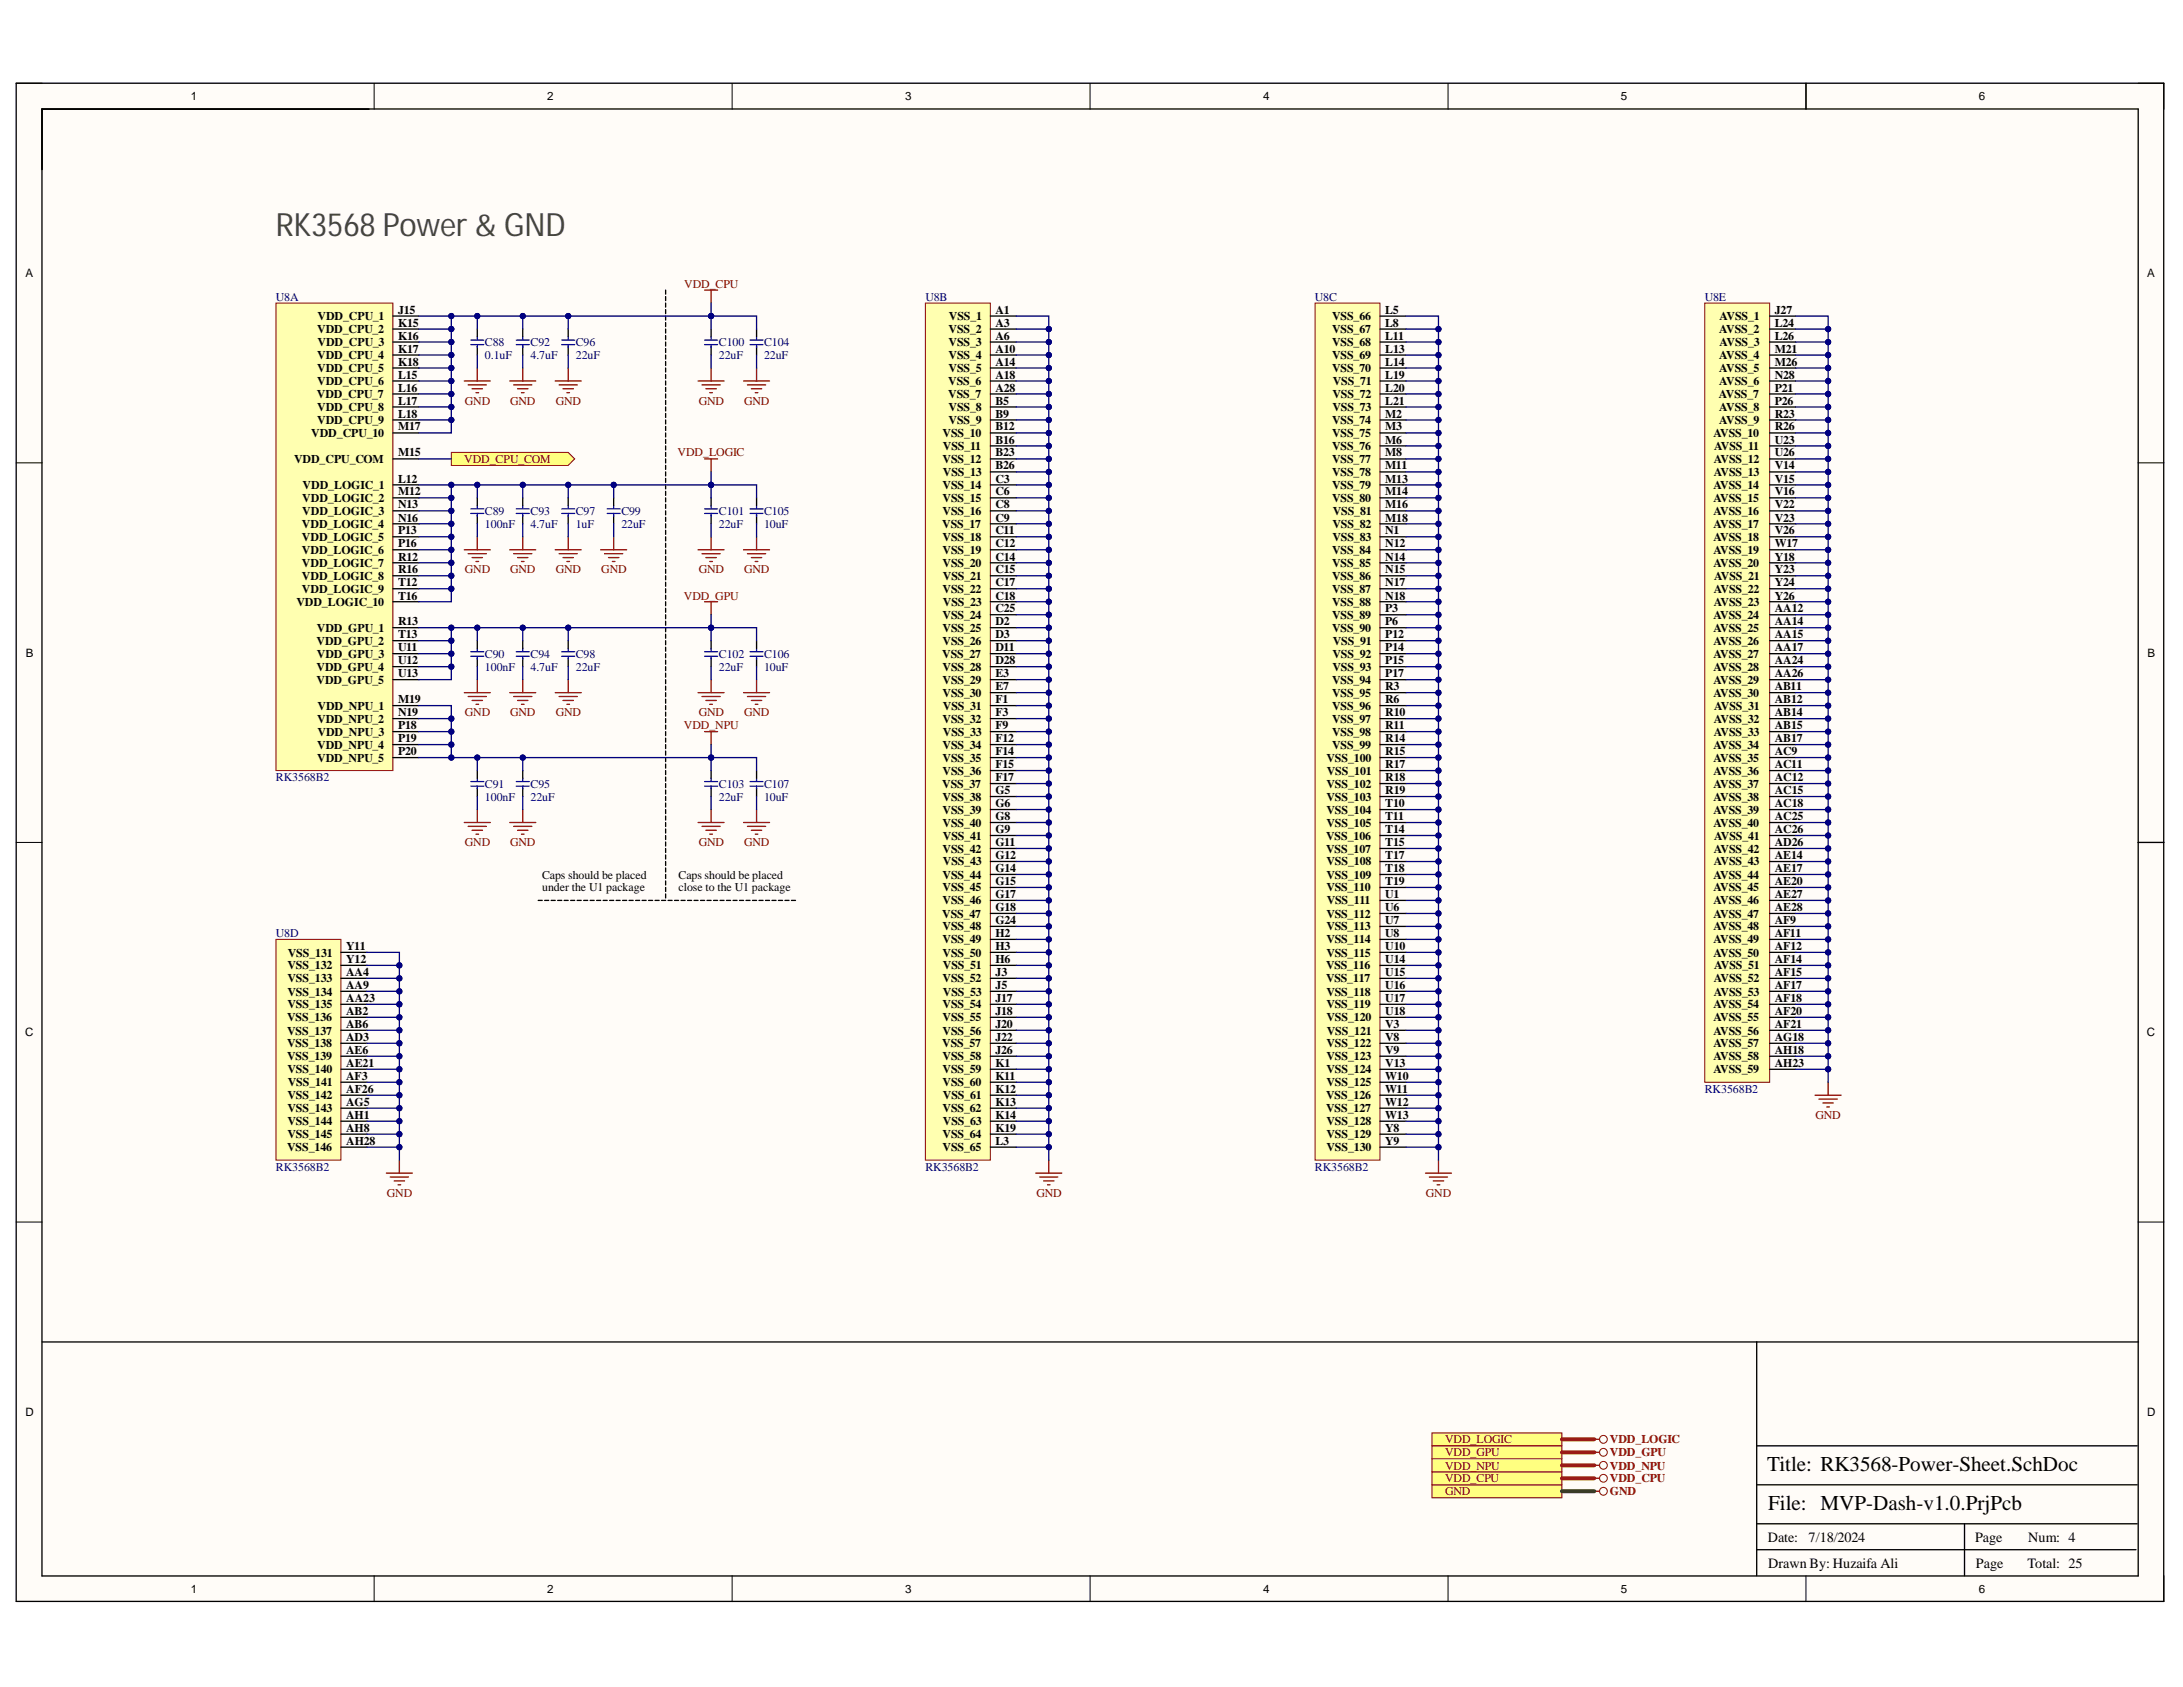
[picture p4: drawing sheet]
<svg xmlns="http://www.w3.org/2000/svg" width="279mm" height="216mm" viewBox="0 0 279 216" stroke-linecap="round" stroke-linejoin="round" font-family="sans-serif">
<defs><g id="words">
<text font-size="4.1" fill="#434343" x="35.3" y="30.2">RK3568 Power &amp; GND</text>
<g font-size="2.7">
<text x="226.2" y="188.3">Title: RK3568-Power-Sheet.SchDoc</text>
<text x="226.3" y="193.3">File: MVP-Dash-v1.0.PrjPcb</text>
</g>
<g font-size="1.8">
<text x="226.3" y="197.3">Date:</text>
<text x="231.5" y="197.3">7/18/2024</text>
<text x="252.8" y="197.3">Page</text>
<text x="259.6" y="197.3">Num: 4</text>
<text x="226.3" y="200.6">Drawn By: Huzaifa Ali</text>
<text x="252.9" y="200.6">Page</text>
<text x="259.5" y="200.6">Total: 25</text>
</g>
<g font-size="1.5">
<text x="24.4" y="12.8">1</text>
<text x="70" y="12.8">2</text>
<text x="115.9" y="12.8">3</text>
<text x="161.7" y="12.8">4</text>
<text x="207.4" y="12.8">5</text>
<text x="253.3" y="12.8">6</text>
<text x="3.3" y="35.5">A</text>
<text x="274.8" y="35.5">A</text>
<text x="40.6" y="41">VDD_CPU_1</text>
<text x="51" y="40.2">J15</text>
<text x="51" y="41.8">K15</text>
<text x="121.4" y="41">VSS_1</text>
<text x="127.4" y="40.2">A1</text>
<text x="127.4" y="41.8">A3</text>
<text x="170.5" y="41">VSS_66</text>
<text x="177.3" y="40.2">L5</text>
<text x="177.3" y="41.8">L8</text>
<text x="220.1" y="41">AVSS_1</text>
<text x="227.2" y="40.2">J27</text>
<text x="227.2" y="41.8">L24</text>
<text x="40.6" y="42.7">VDD_CPU_2</text>
<text x="40.6" y="45.9">VDD_CPU_4</text>
<text x="40.6" y="47.6">VDD_CPU_5</text>
<text x="40.6" y="44.3">VDD_CPU_3</text>
<text x="51" y="43.5">K16</text>
<text x="51" y="45.1">K17</text>
<text x="51" y="46.8">K18</text>
<text x="121.4" y="42.7">VSS_2</text>
<text x="121.4" y="44.3">VSS_3</text>
<text x="121.4" y="45.9">VSS_4</text>
<text x="121.4" y="47.6">VSS_5</text>
<text x="127.4" y="43.5">A6</text>
<text x="127.4" y="45.1">A10</text>
<text x="127.4" y="46.8">A14</text>
<text x="170.5" y="42.7">VSS_67</text>
<text x="170.5" y="44.3">VSS_68</text>
<text x="170.5" y="45.9">VSS_69</text>
<text x="170.5" y="47.6">VSS_70</text>
<text x="177.3" y="43.5">L11</text>
<text x="177.3" y="45.1">L13</text>
<text x="177.3" y="46.8">L14</text>
<text x="220.1" y="42.7">AVSS_2</text>
<text x="220.1" y="45.9">AVSS_4</text>
<text x="220.1" y="47.6">AVSS_5</text>
<text x="220.1" y="44.3">AVSS_3</text>
<text x="227.2" y="43.5">L26</text>
<text x="227.2" y="45.1">M21</text>
<text x="227.2" y="46.8">M26</text>
<text x="40.6" y="50.9">VDD_CPU_7</text>
<text x="40.6" y="49.3">VDD_CPU_6</text>
<text x="40.6" y="52.6">VDD_CPU_8</text>
<text x="51" y="48.4">L15</text>
<text x="51" y="50.1">L16</text>
<text x="51" y="51.8">L17</text>
<text x="51" y="53.4">L18</text>
<text x="121.4" y="49.3">VSS_6</text>
<text x="121.4" y="50.9">VSS_7</text>
<text x="121.4" y="52.6">VSS_8</text>
<text x="127.4" y="48.4">A18</text>
<text x="127.4" y="50.1">A28</text>
<text x="127.4" y="51.8">B5</text>
<text x="127.4" y="53.4">B9</text>
<text x="170.5" y="50.9">VSS_72</text>
<text x="170.5" y="52.6">VSS_73</text>
<text x="170.6" y="49.3">VSS_71</text>
<text x="177.3" y="48.4">L19</text>
<text x="177.3" y="50.1">L20</text>
<text x="177.3" y="51.8">L21</text>
<text x="177.3" y="53.4">M2</text>
<text x="220" y="50.9">AVSS_7</text>
<text x="220.1" y="49.3">AVSS_6</text>
<text x="220.1" y="52.6">AVSS_8</text>
<text x="227.2" y="48.4">N28</text>
<text x="227.2" y="50.1">P21</text>
<text x="227.2" y="51.8">P26</text>
<text x="227.2" y="53.4">R23</text>
<text x="37.6" y="59.3">VDD_CPU_COM</text>
<text x="39.8" y="55.9">VDD_CPU_10</text>
<text x="40.6" y="54.3">VDD_CPU_9</text>
<text x="51" y="55.1">M17</text>
<text x="51" y="58.4">M15</text>
<text x="120.6" y="55.9">VSS_10</text>
<text x="120.6" y="59.3">VSS_12</text>
<text x="120.7" y="57.6">VSS_11</text>
<text x="121.4" y="54.3">VSS_9</text>
<text x="127.4" y="55.1">B12</text>
<text x="127.4" y="56.8">B16</text>
<text x="127.4" y="58.4">B23</text>
<text x="170.5" y="54.3">VSS_74</text>
<text x="170.5" y="55.9">VSS_75</text>
<text x="170.5" y="57.6">VSS_76</text>
<text x="170.5" y="59.3">VSS_77</text>
<text x="177.3" y="55.1">M3</text>
<text x="177.3" y="56.8">M6</text>
<text x="177.3" y="58.4">M8</text>
<text x="219.3" y="55.9">AVSS_10</text>
<text x="219.3" y="59.3">AVSS_12</text>
<text x="219.4" y="57.6">AVSS_11</text>
<text x="220.1" y="54.3">AVSS_9</text>
<text x="227.2" y="55.1">R26</text>
<text x="227.2" y="56.8">U23</text>
<text x="227.2" y="58.4">U26</text>
<text x="38.7" y="64.3">VDD_LOGIC_2</text>
<text x="38.7" y="65.9">VDD_LOGIC_3</text>
<text x="38.7" y="62.6">VDD_LOGIC_1</text>
<text x="51" y="61.8">L12</text>
<text x="51" y="63.4">M12</text>
<text x="51" y="65.1">N13</text>
<text x="120.6" y="62.6">VSS_14</text>
<text x="120.6" y="64.3">VSS_15</text>
<text x="120.6" y="65.9">VSS_16</text>
<text x="120.7" y="60.9">VSS_13</text>
<text x="127.4" y="60.1">B26</text>
<text x="127.4" y="61.8">C3</text>
<text x="127.4" y="63.4">C6</text>
<text x="127.4" y="65.1">C8</text>
<text x="170.5" y="60.9">VSS_78</text>
<text x="170.5" y="62.6">VSS_79</text>
<text x="170.5" y="64.3">VSS_80</text>
<text x="170.6" y="65.9">VSS_81</text>
<text x="177.3" y="60.1">M11</text>
<text x="177.3" y="61.8">M13</text>
<text x="177.3" y="63.4">M14</text>
<text x="177.3" y="65.1">M16</text>
<text x="219.3" y="62.6">AVSS_14</text>
<text x="219.3" y="64.3">AVSS_15</text>
<text x="219.3" y="65.9">AVSS_16</text>
<text x="219.3" y="60.9">AVSS_13</text>
<text x="227.2" y="60.1">V14</text>
<text x="227.2" y="61.8">V15</text>
<text x="227.2" y="63.4">V16</text>
<text x="227.2" y="65.1">V22</text>
<text x="38.6" y="67.6">VDD_LOGIC_4</text>
<text x="38.6" y="69.2">VDD_LOGIC_5</text>
<text x="38.6" y="70.9">VDD_LOGIC_6</text>
<text x="51" y="66.7">N16</text>
<text x="51" y="68.4">P13</text>
<text x="51" y="70">P16</text>
<text x="51" y="71.7">R12</text>
<text x="120.6" y="67.6">VSS_17</text>
<text x="120.6" y="69.2">VSS_18</text>
<text x="120.6" y="70.9">VSS_19</text>
<text x="127.4" y="66.7">C9</text>
<text x="127.4" y="68.4">C11</text>
<text x="127.4" y="70">C12</text>
<text x="127.4" y="71.7">C14</text>
<text x="170.5" y="70.9">VSS_84</text>
<text x="170.5" y="67.6">VSS_82</text>
<text x="170.5" y="69.2">VSS_83</text>
<text x="177.3" y="66.7">M18</text>
<text x="177.3" y="68.4">N1</text>
<text x="177.3" y="70">N12</text>
<text x="177.3" y="71.7">N14</text>
<text x="219.3" y="67.6">AVSS_17</text>
<text x="219.3" y="69.2">AVSS_18</text>
<text x="219.3" y="70.9">AVSS_19</text>
<text x="227.2" y="66.7">V23</text>
<text x="227.2" y="68.4">V26</text>
<text x="227.2" y="70">W17</text>
<text x="227.2" y="71.7">Y18</text>
<text x="37.9" y="77.5">VDD_LOGIC_10</text>
<text x="38.6" y="72.5">VDD_LOGIC_7</text>
<text x="38.6" y="74.2">VDD_LOGIC_8</text>
<text x="38.6" y="75.9">VDD_LOGIC_9</text>
<text x="51" y="73.4">R16</text>
<text x="51" y="75">T12</text>
<text x="51" y="76.7">T16</text>
<text x="120.6" y="72.5">VSS_20</text>
<text x="120.6" y="75.9">VSS_22</text>
<text x="120.7" y="74.2">VSS_21</text>
<text x="120.7" y="77.5">VSS_23</text>
<text x="127.4" y="73.4">C15</text>
<text x="127.4" y="75">C17</text>
<text x="127.4" y="76.7">C18</text>
<text x="170.5" y="72.5">VSS_85</text>
<text x="170.5" y="74.2">VSS_86</text>
<text x="170.5" y="75.9">VSS_87</text>
<text x="170.5" y="77.5">VSS_88</text>
<text x="177.3" y="73.4">N15</text>
<text x="177.3" y="75">N17</text>
<text x="177.3" y="76.7">N18</text>
<text x="219.3" y="72.5">AVSS_20</text>
<text x="219.3" y="75.9">AVSS_22</text>
<text x="219.3" y="77.5">AVSS_23</text>
<text x="219.4" y="74.2">AVSS_21</text>
<text x="227.2" y="73.4">Y23</text>
<text x="227.2" y="75">Y24</text>
<text x="227.2" y="76.7">Y26</text>
<text x="40.5" y="82.5">VDD_GPU_2</text>
<text x="40.6" y="80.9">VDD_GPU_1</text>
<text x="51" y="80">R13</text>
<text x="51" y="81.7">T13</text>
<text x="51" y="83.4">U11</text>
<text x="120.6" y="79.2">VSS_24</text>
<text x="120.6" y="80.9">VSS_25</text>
<text x="120.6" y="82.5">VSS_26</text>
<text x="127.4" y="78.4">C25</text>
<text x="127.4" y="80">D2</text>
<text x="127.4" y="81.7">D3</text>
<text x="127.4" y="83.4">D11</text>
<text x="170.5" y="79.2">VSS_89</text>
<text x="170.5" y="80.9">VSS_90</text>
<text x="170.6" y="82.5">VSS_91</text>
<text x="177.3" y="78.4">P3</text>
<text x="177.3" y="80">P6</text>
<text x="177.3" y="81.7">P12</text>
<text x="177.3" y="83.4">P14</text>
<text x="219.3" y="79.2">AVSS_24</text>
<text x="219.3" y="80.9">AVSS_25</text>
<text x="219.3" y="82.5">AVSS_26</text>
<text x="227.2" y="78.4">AA12</text>
<text x="227.2" y="80">AA14</text>
<text x="227.2" y="81.7">AA15</text>
<text x="227.2" y="83.4">AA17</text>
<text x="3.3" y="84">B</text>
<text x="40.5" y="85.9">VDD_GPU_4</text>
<text x="40.5" y="87.5">VDD_GPU_5</text>
<text x="40.6" y="84.2">VDD_GPU_3</text>
<text x="51" y="85">U12</text>
<text x="51" y="86.7">U13</text>
<text x="51" y="90">M19</text>
<text x="120.6" y="84.2">VSS_27</text>
<text x="120.6" y="85.9">VSS_28</text>
<text x="120.6" y="87.5">VSS_29</text>
<text x="120.6" y="89.2">VSS_30</text>
<text x="127.4" y="85">D28</text>
<text x="127.4" y="86.7">E3</text>
<text x="127.4" y="88.3">E7</text>
<text x="127.4" y="90">F1</text>
<text x="170.5" y="87.5">VSS_94</text>
<text x="170.5" y="89.2">VSS_95</text>
<text x="170.5" y="84.2">VSS_92</text>
<text x="170.5" y="85.9">VSS_93</text>
<text x="177.3" y="85">P15</text>
<text x="177.3" y="86.7">P17</text>
<text x="177.3" y="88.3">R3</text>
<text x="177.3" y="90">R6</text>
<text x="219.3" y="84.2">AVSS_27</text>
<text x="219.3" y="85.9">AVSS_28</text>
<text x="219.3" y="87.5">AVSS_29</text>
<text x="219.3" y="89.2">AVSS_30</text>
<text x="227.2" y="85">AA24</text>
<text x="227.2" y="86.7">AA26</text>
<text x="227.2" y="88.3">AB11</text>
<text x="227.2" y="90">AB12</text>
<text x="274.9" y="84">B</text>
<text x="40.6" y="92.5">VDD_NPU_2</text>
<text x="40.6" y="95.8">VDD_NPU_4</text>
<text x="40.6" y="90.8">VDD_NPU_1</text>
<text x="40.6" y="94.1">VDD_NPU_3</text>
<text x="51" y="91.6">N19</text>
<text x="51" y="93.3">P18</text>
<text x="51" y="95">P19</text>
<text x="120.6" y="92.5">VSS_32</text>
<text x="120.6" y="95.8">VSS_34</text>
<text x="120.7" y="90.8">VSS_31</text>
<text x="120.7" y="94.1">VSS_33</text>
<text x="127.4" y="91.6">F3</text>
<text x="127.4" y="93.3">F9</text>
<text x="127.4" y="95">F12</text>
<text x="170.5" y="90.8">VSS_96</text>
<text x="170.5" y="92.5">VSS_97</text>
<text x="170.5" y="94.1">VSS_98</text>
<text x="170.5" y="95.8">VSS_99</text>
<text x="177.3" y="91.6">R10</text>
<text x="177.3" y="93.3">R11</text>
<text x="177.3" y="95">R14</text>
<text x="219.3" y="95.8">AVSS_34</text>
<text x="219.3" y="92.5">AVSS_32</text>
<text x="219.3" y="94.1">AVSS_33</text>
<text x="219.4" y="90.8">AVSS_31</text>
<text x="227.2" y="91.6">AB14</text>
<text x="227.2" y="93.3">AB15</text>
<text x="227.2" y="95">AB17</text>
<text x="40.6" y="97.5">VDD_NPU_5</text>
<text x="51" y="96.6">P20</text>
<text x="120.6" y="100.8">VSS_37</text>
<text x="120.6" y="97.5">VSS_35</text>
<text x="120.6" y="99.1">VSS_36</text>
<text x="127.4" y="96.6">F14</text>
<text x="127.4" y="98.3">F15</text>
<text x="127.4" y="100">F17</text>
<text x="127.4" y="101.6">G5</text>
<text x="169.8" y="97.5">VSS_100</text>
<text x="169.8" y="100.8">VSS_102</text>
<text x="169.8" y="99.1">VSS_101</text>
<text x="177.3" y="96.6">R15</text>
<text x="177.3" y="98.3">R17</text>
<text x="177.3" y="100">R18</text>
<text x="177.3" y="101.6">R19</text>
<text x="219.3" y="97.5">AVSS_35</text>
<text x="219.3" y="99.1">AVSS_36</text>
<text x="219.3" y="100.8">AVSS_37</text>
<text x="227.2" y="96.6">AC9</text>
<text x="227.2" y="98.3">AC11</text>
<text x="227.2" y="100">AC12</text>
<text x="227.2" y="101.6">AC15</text>
<text x="120.6" y="102.5">VSS_38</text>
<text x="120.6" y="104.1">VSS_39</text>
<text x="120.6" y="105.8">VSS_40</text>
<text x="120.7" y="107.5">VSS_41</text>
<text x="127.4" y="103.3">G6</text>
<text x="127.4" y="105">G8</text>
<text x="127.4" y="106.6">G9</text>
<text x="169.7" y="107.5">VSS_106</text>
<text x="169.8" y="102.5">VSS_103</text>
<text x="169.8" y="104.1">VSS_104</text>
<text x="169.8" y="105.8">VSS_105</text>
<text x="177.3" y="103.3">T10</text>
<text x="177.3" y="105">T11</text>
<text x="177.3" y="106.6">T14</text>
<text x="219.3" y="102.5">AVSS_38</text>
<text x="219.3" y="104.1">AVSS_39</text>
<text x="219.3" y="105.8">AVSS_40</text>
<text x="219.4" y="107.5">AVSS_41</text>
<text x="227.2" y="103.3">AC18</text>
<text x="227.2" y="105">AC25</text>
<text x="227.2" y="106.6">AC26</text>
<text x="69.4" y="112.4">Caps should be placed</text>
<text x="86.9" y="112.4">Caps should be placed</text>
<text x="120.6" y="109.1">VSS_42</text>
<text x="120.6" y="112.4">VSS_44</text>
<text x="120.7" y="110.8">VSS_43</text>
<text x="127.4" y="108.3">G11</text>
<text x="127.4" y="109.9">G12</text>
<text x="127.4" y="111.6">G14</text>
<text x="127.4" y="113.2">G15</text>
<text x="169.7" y="109.1">VSS_107</text>
<text x="169.8" y="110.8">VSS_108</text>
<text x="169.8" y="112.4">VSS_109</text>
<text x="177.3" y="108.3">T15</text>
<text x="177.3" y="109.9">T17</text>
<text x="177.3" y="111.6">T18</text>
<text x="177.3" y="113.2">T19</text>
<text x="219.3" y="112.4">AVSS_44</text>
<text x="219.3" y="109.1">AVSS_42</text>
<text x="219.3" y="110.8">AVSS_43</text>
<text x="227.2" y="108.3">AD26</text>
<text x="227.2" y="109.9">AE14</text>
<text x="227.2" y="111.6">AE17</text>
<text x="227.2" y="113.2">AE20</text>
<text x="69.4" y="114.1">under the U1 package</text>
<text x="86.9" y="114.1">close to the U1 package</text>
<text x="120.6" y="117.4">VSS_47</text>
<text x="120.6" y="114.1">VSS_45</text>
<text x="120.6" y="115.7">VSS_46</text>
<text x="120.6" y="119.1">VSS_48</text>
<text x="127.4" y="114.9">G17</text>
<text x="127.4" y="116.6">G18</text>
<text x="127.4" y="118.2">G24</text>
<text x="127.4" y="119.9">H2</text>
<text x="169.8" y="114.1">VSS_110</text>
<text x="169.8" y="117.4">VSS_112</text>
<text x="169.8" y="119.1">VSS_113</text>
<text x="169.8" y="115.7">VSS_111</text>
<text x="177.3" y="114.9">U1</text>
<text x="177.3" y="116.6">U6</text>
<text x="177.3" y="118.2">U7</text>
<text x="177.3" y="119.9">U8</text>
<text x="219.3" y="114.1">AVSS_45</text>
<text x="219.3" y="115.7">AVSS_46</text>
<text x="219.3" y="117.4">AVSS_47</text>
<text x="219.3" y="119.1">AVSS_48</text>
<text x="227.2" y="114.9">AE27</text>
<text x="227.2" y="116.6">AE28</text>
<text x="227.2" y="118.2">AF9</text>
<text x="227.2" y="119.9">AF11</text>
<text x="36.8" y="124.1">VSS_132</text>
<text x="36.8" y="125.7">VSS_133</text>
<text x="36.8" y="122.4">VSS_131</text>
<text x="44.3" y="121.6">Y11</text>
<text x="44.3" y="123.2">Y12</text>
<text x="44.3" y="124.9">AA4</text>
<text x="120.6" y="120.7">VSS_49</text>
<text x="120.6" y="122.4">VSS_50</text>
<text x="120.6" y="125.7">VSS_52</text>
<text x="120.7" y="124.1">VSS_51</text>
<text x="127.4" y="121.6">H3</text>
<text x="127.4" y="123.2">H6</text>
<text x="127.4" y="124.9">J3</text>
<text x="169.7" y="124.1">VSS_116</text>
<text x="169.7" y="125.7">VSS_117</text>
<text x="169.8" y="120.7">VSS_114</text>
<text x="169.8" y="122.4">VSS_115</text>
<text x="177.3" y="121.6">U10</text>
<text x="177.3" y="123.2">U14</text>
<text x="177.3" y="124.9">U15</text>
<text x="219.3" y="120.7">AVSS_49</text>
<text x="219.3" y="122.4">AVSS_50</text>
<text x="219.3" y="125.7">AVSS_52</text>
<text x="219.4" y="124.1">AVSS_51</text>
<text x="227.2" y="121.6">AF12</text>
<text x="227.2" y="123.2">AF14</text>
<text x="227.2" y="124.9">AF15</text>
<text x="36.7" y="130.7">VSS_136</text>
<text x="36.8" y="127.4">VSS_134</text>
<text x="36.8" y="129.1">VSS_135</text>
<text x="44.3" y="126.6">AA9</text>
<text x="44.3" y="128.2">AA23</text>
<text x="44.3" y="129.9">AB2</text>
<text x="44.3" y="131.6">AB6</text>
<text x="120.6" y="129.1">VSS_54</text>
<text x="120.6" y="130.7">VSS_55</text>
<text x="120.7" y="127.4">VSS_53</text>
<text x="127.4" y="126.6">J5</text>
<text x="127.4" y="128.2">J17</text>
<text x="127.4" y="129.9">J18</text>
<text x="127.4" y="131.6">J20</text>
<text x="169.8" y="127.4">VSS_118</text>
<text x="169.8" y="129.1">VSS_119</text>
<text x="169.8" y="130.7">VSS_120</text>
<text x="177.3" y="126.6">U16</text>
<text x="177.3" y="128.2">U17</text>
<text x="177.3" y="129.9">U18</text>
<text x="177.3" y="131.6">V3</text>
<text x="219.3" y="129.1">AVSS_54</text>
<text x="219.3" y="130.7">AVSS_55</text>
<text x="219.3" y="127.4">AVSS_53</text>
<text x="227.2" y="126.6">AF17</text>
<text x="227.2" y="128.2">AF18</text>
<text x="227.2" y="129.9">AF20</text>
<text x="227.2" y="131.6">AF21</text>
<text x="3.2" y="132.6">C</text>
<text x="36.7" y="132.4">VSS_137</text>
<text x="36.7" y="134">VSS_138</text>
<text x="36.7" y="135.7">VSS_139</text>
<text x="36.8" y="137.3">VSS_140</text>
<text x="44.3" y="133.2">AD3</text>
<text x="44.3" y="134.9">AE6</text>
<text x="44.3" y="136.5">AE21</text>
<text x="120.6" y="134">VSS_57</text>
<text x="120.6" y="132.4">VSS_56</text>
<text x="120.6" y="135.7">VSS_58</text>
<text x="120.6" y="137.3">VSS_59</text>
<text x="127.4" y="133.2">J22</text>
<text x="127.4" y="134.9">J26</text>
<text x="127.4" y="136.5">K1</text>
<text x="169.8" y="134">VSS_122</text>
<text x="169.8" y="135.7">VSS_123</text>
<text x="169.8" y="137.3">VSS_124</text>
<text x="169.8" y="132.4">VSS_121</text>
<text x="177.3" y="133.2">V8</text>
<text x="177.3" y="134.9">V9</text>
<text x="177.3" y="136.5">V13</text>
<text x="219.3" y="132.4">AVSS_56</text>
<text x="219.3" y="134">AVSS_57</text>
<text x="219.3" y="135.7">AVSS_58</text>
<text x="219.3" y="137.3">AVSS_59</text>
<text x="227.2" y="133.2">AG18</text>
<text x="227.2" y="134.9">AH18</text>
<text x="227.2" y="136.5">AH23</text>
<text x="274.8" y="132.6">C</text>
<text x="36.8" y="140.7">VSS_142</text>
<text x="36.8" y="142.3">VSS_143</text>
<text x="36.8" y="139">VSS_141</text>
<text x="44.3" y="138.2">AF3</text>
<text x="44.3" y="139.8">AF26</text>
<text x="44.3" y="141.5">AG5</text>
<text x="44.3" y="143.2">AH1</text>
<text x="120.6" y="139">VSS_60</text>
<text x="120.6" y="142.3">VSS_62</text>
<text x="120.7" y="140.7">VSS_61</text>
<text x="127.4" y="138.2">K11</text>
<text x="127.4" y="139.8">K12</text>
<text x="127.4" y="141.5">K13</text>
<text x="127.4" y="143.2">K14</text>
<text x="169.7" y="140.7">VSS_126</text>
<text x="169.7" y="142.3">VSS_127</text>
<text x="169.8" y="139">VSS_125</text>
<text x="177.3" y="138.2">W10</text>
<text x="177.3" y="139.8">W11</text>
<text x="177.3" y="141.5">W12</text>
<text x="177.3" y="143.2">W13</text>
<text x="36.7" y="147.3">VSS_146</text>
<text x="36.8" y="144">VSS_144</text>
<text x="36.8" y="145.7">VSS_145</text>
<text x="44.3" y="144.8">AH8</text>
<text x="44.3" y="146.5">AH28</text>
<text x="120.6" y="145.7">VSS_64</text>
<text x="120.6" y="147.3">VSS_65</text>
<text x="120.7" y="144">VSS_63</text>
<text x="127.4" y="144.8">K19</text>
<text x="127.4" y="146.5">L3</text>
<text x="169.8" y="144">VSS_128</text>
<text x="169.8" y="145.7">VSS_129</text>
<text x="169.8" y="147.3">VSS_130</text>
<text x="177.3" y="144.8">Y8</text>
<text x="177.3" y="146.5">Y9</text>
<text x="3.3" y="181.2">D</text>
<text x="274.8" y="181.2">D</text>
<text x="24.4" y="203.8">1</text>
<text x="70" y="203.8">2</text>
<text x="115.9" y="203.8">3</text>
<text x="161.7" y="203.8">4</text>
<text x="207.4" y="203.8">5</text>
<text x="253.3" y="203.8">6</text>
</g>
<g font-size="1.5" fill="#000080">
<text x="35.3" y="38.5">U8A</text>
<text x="118.4" y="38.5">U8B</text>
<text x="168.3" y="38.5">U8C</text>
<text x="218.2" y="38.5">U8E</text>
<text x="62.1" y="44.3">C88</text>
<text x="62.1" y="45.9">0.1uF</text>
<text x="67.9" y="44.3">C92</text>
<text x="67.9" y="45.9">4.7uF</text>
<text x="73.7" y="44.3">C96</text>
<text x="73.7" y="45.9">22uF</text>
<text x="92" y="44.3">C100</text>
<text x="92" y="45.9">22uF</text>
<text x="97.8" y="44.3">C104</text>
<text x="97.8" y="45.9">22uF</text>
<text x="62.1" y="65.9">C89</text>
<text x="67.9" y="65.9">C93</text>
<text x="73.7" y="65.9">C97</text>
<text x="79.5" y="65.9">C99</text>
<text x="92" y="65.9">C101</text>
<text x="97.8" y="65.9">C105</text>
<text x="62.1" y="67.6">100nF</text>
<text x="67.9" y="67.6">4.7uF</text>
<text x="73.7" y="67.6">1uF</text>
<text x="79.5" y="67.6">22uF</text>
<text x="92" y="67.6">22uF</text>
<text x="97.8" y="67.6">10uF</text>
<text x="62.1" y="84.2">C90</text>
<text x="62.1" y="85.9">100nF</text>
<text x="67.9" y="84.2">C94</text>
<text x="67.9" y="85.9">4.7uF</text>
<text x="73.7" y="84.2">C98</text>
<text x="73.7" y="85.9">22uF</text>
<text x="92" y="84.2">C102</text>
<text x="92" y="85.9">22uF</text>
<text x="97.8" y="84.2">C106</text>
<text x="97.8" y="85.9">10uF</text>
<text x="35.3" y="100">RK3568B2</text>
<text x="62.1" y="100.8">C91</text>
<text x="67.9" y="100.8">C95</text>
<text x="92" y="100.8">C103</text>
<text x="97.8" y="100.8">C107</text>
<text x="62.1" y="102.5">100nF</text>
<text x="67.9" y="102.5">22uF</text>
<text x="92" y="102.5">22uF</text>
<text x="97.8" y="102.5">10uF</text>
<text x="35.3" y="119.9">U8D</text>
<text x="218.2" y="139.8">RK3568B2</text>
<text x="35.3" y="149.8">RK3568B2</text>
<text x="118.4" y="149.8">RK3568B2</text>
<text x="168.3" y="149.8">RK3568B2</text>
</g>
<g font-size="1.5" fill="#800000">
<text x="87.6" y="36.8">VDD_CPU</text>
<text x="59.5" y="51.8">GND</text>
<text x="65.3" y="51.8">GND</text>
<text x="71.1" y="51.8">GND</text>
<text x="89.4" y="51.8">GND</text>
<text x="95.2" y="51.8">GND</text>
<text x="59.4" y="59.3">VDD_CPU_COM</text>
<text x="86.7" y="58.4">VDD_LOGIC</text>
<text x="59.5" y="73.4">GND</text>
<text x="65.3" y="73.4">GND</text>
<text x="71.1" y="73.4">GND</text>
<text x="77" y="73.4">GND</text>
<text x="87.5" y="76.7">VDD_GPU</text>
<text x="89.4" y="73.4">GND</text>
<text x="95.2" y="73.4">GND</text>
<text x="59.5" y="91.6">GND</text>
<text x="65.3" y="91.6">GND</text>
<text x="71.1" y="91.6">GND</text>
<text x="87.5" y="93.3">VDD_NPU</text>
<text x="89.4" y="91.6">GND</text>
<text x="95.2" y="91.6">GND</text>
<text x="59.5" y="108.3">GND</text>
<text x="65.3" y="108.3">GND</text>
<text x="89.4" y="108.3">GND</text>
<text x="95.2" y="108.3">GND</text>
<text x="232.4" y="143.2">GND</text>
<text x="49.5" y="153.2">GND</text>
<text x="132.6" y="153.2">GND</text>
<text x="182.5" y="153.2">GND</text>
<text x="185" y="184.7">VDD_LOGIC</text>
<text x="206.1" y="184.7">VDD_LOGIC</text>
<text x="185" y="191.4">GND</text>
<text x="185" y="189.7">VDD_CPU</text>
<text x="185" y="186.4">VDD_GPU</text>
<text x="185" y="188.1">VDD_NPU</text>
<text x="206.1" y="191.4">GND</text>
<text x="206.1" y="189.7">VDD_CPU</text>
<text x="206.1" y="186.4">VDD_GPU</text>
<text x="206.1" y="188.1">VDD_NPU</text>
</g>
</g></defs>
<g fill="#fffcf8">
<path d="M2.1 10.7h274.9v194.3h-274.9z" fill-rule="evenodd"/>
<path d="M5.4 14h268.2v187.7h-268.2z" fill-rule="evenodd"/>
</g>
<g fill="none" stroke="#000" stroke-width=".13">
<path d="M2.1 10.7h3.3M47.9 10.7v3.3M93.7 10.7v3.3M139.5 10.7v3.3M185.3 10.7v3.3M231.1 10.7v3.3M273.6 10.7h3.4v3.3M2.1 59.2h3.3M273.6 59.2h3.4M2.1 107.8h3.3M273.6 107.8h3.4M2.1 156.4h3.3"/>
<path d="M273.6 156.4h3.4M47.9 201.7v3.3M93.7 201.7v3.3M139.5 201.7v3.3M185.3 201.7v3.3M231.1 201.7v3.3M277 201.7v3.3"/>
</g>
<path d="M2.1 10.7h274.8v194.2h-274.8zM5.4 13.9h268.3v187.8h-268.3zM5.4 14h41.8M231.1 10.7v3.2M273.7 107.8h3.3M273.7 171.7h-48.9v30M224.8 198.3h48.6M224.8 195h48.7M224.8 190h48.7M224.8 185h48.7M251.4 195v6.7" fill="none" stroke="#000" stroke-width=".17"/>
<path d="M35.3 38.8h15v59.8h-15z" fill-rule="evenodd" fill="#ffffb0"/>
<path d="M35.3 38.8h15v59.8h-15z" fill="none" stroke="#800000" stroke-width=".13"/>
<g fill="none" stroke="#000" stroke-width=".17">
<path d="M50.3 40.4h3.3M50.3 42.1h3.3M50.3 43.8h3.3M50.3 45.4h3.3M50.3 47.1h3.3M50.3 48.8h3.3M50.3 50.4h3.3M50.3 52.1h3.3M50.3 53.7h3.3M50.3 55.4h3.3M50.3 58.7h3.3M50.3 62.1h3.3"/>
<path d="M50.3 63.7h3.3M50.3 65.4h3.3M50.3 67h3.3M50.3 68.7h3.3M50.3 70.4h3.3M50.3 72h3.3M50.3 73.7h3.3M50.3 75.3h3.3M50.3 77h3.3M50.3 80.3h3.3M50.3 82h3.3M50.3 83.7h3.3"/>
<path d="M50.3 85.3h3.3M50.3 87h3.3M50.3 90.3h3.3M50.3 92h3.3M50.3 93.6h3.3M50.3 95.3h3.3M50.3 97h3.3"/>
</g>
<path d="M118.4 38.8h8.4v109.7h-8.4z" fill-rule="evenodd" fill="#ffffb0"/>
<path d="M118.4 38.8h8.4v109.7h-8.4z" fill="none" stroke="#800000" stroke-width=".13"/>
<g fill="none" stroke="#000" stroke-width=".17">
<path d="M126.8 40.4h3.3M126.8 42.1h3.3M126.8 43.8h3.3M126.8 45.4h3.3M126.8 47.1h3.3M126.8 48.8h3.3M126.8 50.4h3.3M126.8 52.1h3.3M126.8 53.7h3.3M126.8 55.4h3.3M126.8 57.1h3.3M126.8 58.7h3.3"/>
<path d="M126.8 60.4h3.3M126.8 62.1h3.3M126.8 63.7h3.3M126.8 65.4h3.3M126.8 67h3.3M126.8 68.7h3.3M126.8 70.4h3.3M126.8 72h3.3M126.8 73.7h3.3M126.8 75.3h3.3M126.8 77h3.3M126.8 78.7h3.3"/>
<path d="M126.8 80.3h3.3M126.8 82h3.3M126.8 83.7h3.3M126.8 85.3h3.3M126.8 87h3.3M126.8 88.6h3.3M126.8 90.3h3.3M126.8 92h3.3M126.8 93.6h3.3M126.8 95.3h3.3M126.8 97h3.3M126.8 98.6h3.3"/>
<path d="M126.8 100.3h3.3M126.8 101.9h3.3M126.8 103.6h3.3M126.8 105.3h3.3M126.8 106.9h3.3M126.8 108.6h3.3M126.8 110.3h3.3M126.8 111.9h3.3M126.8 113.6h3.3M126.8 115.2h3.3M126.8 116.9h3.3M126.8 118.6h3.3"/>
<path d="M126.8 120.2h3.3M126.8 121.9h3.3M126.8 123.5h3.3M126.8 125.2h3.3M126.8 126.9h3.3M126.8 128.5h3.3M126.8 130.2h3.3M126.8 131.9h3.3M126.8 133.5h3.3M126.8 135.2h3.3M126.8 136.8h3.3M126.8 138.5h3.3"/>
<path d="M126.8 140.2h3.3M126.8 141.8h3.3M126.8 143.5h3.3M126.8 145.1h3.3M126.8 146.8h3.3"/>
</g>
<path d="M168.3 38.8h8.3v109.7h-8.3z" fill-rule="evenodd" fill="#ffffb0"/>
<path d="M168.3 38.8h8.3v109.7h-8.3z" fill="none" stroke="#800000" stroke-width=".13"/>
<g fill="none" stroke="#000" stroke-width=".17">
<path d="M176.6 40.5h3.4M176.6 42.1h3.4M176.6 43.8h3.4M176.6 45.4h3.4M176.6 47.1h3.4M176.6 48.8h3.4M176.6 50.4h3.4M176.6 52.1h3.4M176.6 53.7h3.4M176.6 55.4h3.4M176.6 57.1h3.4M176.6 58.7h3.4"/>
<path d="M176.6 60.4h3.4M176.6 62.1h3.4M176.6 63.7h3.4M176.6 65.4h3.4M176.6 67h3.4M176.6 68.7h3.4M176.6 70.4h3.4M176.6 72h3.4M176.6 73.7h3.4M176.6 75.3h3.4M176.6 77h3.4M176.6 78.7h3.4"/>
<path d="M176.6 80.3h3.4M176.6 82h3.4M176.6 83.7h3.4M176.6 85.3h3.4M176.6 87h3.4M176.6 88.6h3.4M176.6 90.3h3.4M176.6 92h3.4M176.6 93.6h3.4M176.6 95.3h3.4M176.6 97h3.4M176.6 98.6h3.4"/>
<path d="M176.6 100.3h3.4M176.6 101.9h3.4M176.6 103.6h3.4M176.6 105.3h3.4M176.6 106.9h3.4M176.6 108.6h3.4M176.6 110.3h3.4M176.6 111.9h3.4M176.6 113.6h3.4M176.6 115.2h3.4M176.6 116.9h3.4M176.6 118.6h3.4"/>
<path d="M176.6 120.2h3.4M176.6 121.9h3.4M176.6 123.6h3.4M176.6 125.2h3.4M176.6 126.9h3.4M176.6 128.5h3.4M176.6 130.2h3.4M176.6 131.9h3.4M176.6 133.5h3.4M176.6 135.2h3.4M176.6 136.8h3.4M176.6 138.5h3.4"/>
<path d="M176.6 140.2h3.4M176.6 141.8h3.4M176.6 143.5h3.4M176.6 145.2h3.4M176.6 146.8h3.4"/>
</g>
<path d="M35.3 120.2h8.3v28.3h-8.3z" fill-rule="evenodd" fill="#ffffb0"/>
<path d="M35.3 120.2h8.3v28.3h-8.3z" fill="none" stroke="#800000" stroke-width=".13"/>
<g fill="none" stroke="#000" stroke-width=".17">
<path d="M43.6 121.9h3.4M43.6 123.5h3.4M43.6 125.2h3.4M43.6 126.9h3.4M43.6 128.5h3.4M43.6 130.2h3.4M43.6 131.9h3.4M43.6 133.5h3.4M43.6 135.2h3.4M43.6 136.8h3.4M43.6 138.5h3.4M43.6 140.2h3.4"/>
<path d="M43.6 141.8h3.4M43.6 143.5h3.4M43.6 145.1h3.4M43.6 146.8h3.4"/>
</g>
<path d="M218.2 38.8h8.3v99.7h-8.3z" fill-rule="evenodd" fill="#ffffb0"/>
<path d="M218.2 38.8h8.3v99.7h-8.3z" fill="none" stroke="#800000" stroke-width=".13"/>
<g fill="none" stroke="#000" stroke-width=".17">
<path d="M61.1 42.1v1M61.1 44.4v1M66.9 42.1v1M66.9 44.4v1M72.7 42.1v1M72.7 44.4v1M91 42.1v1M91 44.4v1M96.8 42.1v1M96.8 44.4v1M226.5 40.5h3.3M226.5 42.1h3.3"/>
<path d="M226.5 43.8h3.3M226.5 45.4h3.3M226.5 47.1h3.3M226.5 48.8h3.3M226.5 50.4h3.3M226.5 52.1h3.3M226.5 53.7h3.3M226.5 55.4h3.3M226.5 57.1h3.3M226.5 58.7h3.3M226.5 60.4h3.3M226.5 62.1h3.3"/>
<path d="M226.5 63.7h3.3M226.5 65.4h3.3M226.5 67h3.3M226.5 68.7h3.3M226.5 70.4h3.3M226.5 72h3.3M226.5 73.7h3.3M226.5 75.3h3.3M226.5 77h3.3M226.5 78.7h3.3M226.5 80.3h3.3M226.5 82h3.3"/>
<path d="M226.5 83.7h3.3M226.5 85.3h3.3M226.5 87h3.3M226.5 88.6h3.3M226.5 90.3h3.3M226.5 92h3.3M226.5 93.6h3.3M226.5 95.3h3.3M226.5 97h3.3M226.5 98.6h3.3M226.5 100.3h3.3M226.5 101.9h3.3"/>
<path d="M226.5 103.6h3.3M226.5 105.3h3.3M226.5 106.9h3.3M226.5 108.6h3.3M226.5 110.3h3.3M226.5 111.9h3.3M226.5 113.6h3.3M226.5 115.2h3.3M226.5 116.9h3.3M226.5 118.6h3.3M226.5 120.2h3.3M226.5 121.9h3.3"/>
<path d="M226.5 123.6h3.3M226.5 125.2h3.3M226.5 126.9h3.3M226.5 128.5h3.3M226.5 130.2h3.3M226.5 131.9h3.3M226.5 133.5h3.3M226.5 135.2h3.3M226.5 136.8h3.3"/>
</g>
<g fill="none" stroke="#800000" stroke-width=".17">
<path d="M90.2 37.1h1.6M91 37.1v1.7M59.4 48.8h3.4M59.9 49.3h2.4M60.4 49.8h1.4M60.9 50.3h.4M61.1 47.1v1.7M65.2 48.8h3.4M65.7 49.3h2.4M66.2 49.8h1.4M66.7 50.3h.4M66.9 47.1v1.7"/>
<path d="M71.1 48.8h3.3M71.6 49.3h2.3M72.1 49.8h1.3M72.6 50.3h.3M72.7 47.1v1.7M89.3 48.8h3.4M89.8 49.3h2.4M90.3 49.8h1.4M90.8 50.3h.4M91 47.1v1.7M95.2 48.8h3.3M95.7 49.3h2.3"/>
<path d="M96.2 49.8h1.3M96.7 50.3h.3M96.8 47.1v1.7M234 138.5v1.7M49.5 150.1h3.3M49.9 150.6h2.4M50.5 151.1h1.3M50.9 151.6h.4M51.1 148.5v1.6M132.6 150.1h3.3M133.1 150.6h2.3M133.6 151.1h1.3"/>
<path d="M134.1 151.6h.3M134.2 148.5v1.6M182.4 150.1h3.4M182.9 150.6h2.4M183.4 151.1h1.4M183.9 151.6h.4M184.1 148.5v1.6M232.3 140.2h3.3M232.8 140.7h2.3M233.3 141.2h1.3M233.8 141.7h.3"/>
</g>
<g fill="none" stroke="#00f" stroke-width=".17">
<path d="M60.3 44.1h1.6M60.3 43.5h1.6M61.1 43.1v.3M61.1 44.1v.3M66.1 44.1h1.6M66.1 43.5h1.6M66.9 43.1v.3M66.9 44.1v.3M71.9 44.1h1.7M71.9 43.5h1.7M72.7 43.1v.3M72.7 44.1v.3"/>
<path d="M90.2 44.1h1.6M90.2 43.5h1.6M91 43.1v.3M91 44.1v.3M96 44.1h1.7M96 43.5h1.7M96.8 43.1v.3M96.8 44.1v.3"/>
</g>
<path d="M57.8 57.9h14.9l.9 .8-.9 .9h-14.9z" fill-rule="evenodd" fill="#ffff80"/>
<path d="M57.8 57.9h14.9l.9 .8-.9 .9h-14.9z" fill="none" stroke="#800000" stroke-width=".13"/>
<g fill="none" stroke="#000" stroke-width=".17">
<path d="M85.2 37.1v.5M85.2 38v.5M85.2 38.8v.5M85.2 39.6v.5M85.2 40.4v.6M85.2 41.3v.5M85.2 42.1v.5M85.2 42.9v.6M85.2 43.8v.5M85.2 44.6v.5M85.2 45.4v.6M85.2 46.3v.5"/>
<path d="M85.2 47.1v.5M85.2 47.9v.5M85.2 48.8v.5M85.2 49.6v.5M85.2 50.4v.5M85.2 51.3v.5M85.2 52.1v.5M85.2 52.9v.5M85.2 53.7v.6M85.2 54.6v.5M85.2 55.4v.5M85.2 56.2v.6"/>
<path d="M85.2 57.1v.5M85.2 57.9v.5M85.2 58.7v.5M85.2 59.6v.5M61.1 63.7v1M61.1 66v1M66.9 63.7v1M66.9 66v1M72.7 63.7v1M72.7 66v1M78.5 63.7v1M78.5 66v1"/>
<path d="M85.2 60.4v.5M85.2 61.2v.5M85.2 62.1v.5M85.2 62.9v.5M85.2 63.7v.5M85.2 64.5v.6M85.2 65.4v.5M85.2 66.2v.5M85.2 67v.6M85.2 67.9v.5M85.2 68.7v.5M85.2 69.5v.5"/>
<path d="M85.2 70.4v.5M85.2 71.2v.5M85.2 72v.5M85.2 72.9v.5M85.2 73.7v.5M85.2 74.5v.5M85.2 75.3v.6M85.2 76.2v.5M85.2 77v.5M85.2 77.8v.6M85.2 78.7v.5M85.2 79.5v.5"/>
<path d="M91 63.7v1M91 66v1M96.8 63.7v1M96.8 66v1M61.1 82v1M61.1 84.2v1.1M61.1 98.6v1M66.9 82v1M66.9 84.2v1.1M66.9 98.6v1M72.7 82v1M72.7 84.2v1.1"/>
<path d="M85.2 80.3v.6M85.2 81.2v.5M85.2 82v.5M85.2 82.8v.5M85.2 83.7v.5M85.2 84.5v.5M85.2 85.3v.5M85.2 86.2v.5M85.2 87v.5M85.2 87.8v.5M85.2 88.6v.6M85.2 89.5v.5"/>
<path d="M85.2 90.3v.5M85.2 91.1v.6M85.2 92v.5M85.2 92.8v.5M85.2 93.6v.6M85.2 94.5v.5M85.2 95.3v.5M85.2 96.1v.5M85.2 97v.5M85.2 97.8v.5M85.2 98.6v.5M85.2 99.4v.6"/>
<path d="M91 82v1M91 84.2v1.1M91 98.6v1M96.8 82v1M96.8 84.2v1.1M96.8 98.6v1M61.1 100.9v1M66.9 100.9v1M68.9 115.2h.5M69.7 115.2h.5M70.5 115.2h.6M71.4 115.2h.5"/>
<path d="M72.2 115.2h.5M73 115.2h.6M73.9 115.2h.5M74.7 115.2h.5M75.5 115.2h.5M76.4 115.2h.5M77.2 115.2h.5M78 115.2h.5M78.9 115.2h.5M79.7 115.2h.5M80.5 115.2h.5M81.4 115.2h.5"/>
<path d="M82.2 115.2h.5M83 115.2h.5M83.8 115.2h.6M84.7 115.2h.5M85.2 100.3v.5M85.2 101.1v.5M85.2 101.9v.6M85.2 102.8v.5M85.2 103.6v.5M85.2 104.4v.6M85.2 105.3v.5M85.2 106.1v.5"/>
<path d="M85.2 106.9v.5M85.2 107.8v.5M85.2 108.6v.5M85.2 109.4v.5M85.2 110.3v.5M85.2 111.1v.5M85.2 111.9v.5M85.2 112.7v.6M85.2 113.6v.5M85.2 114.4v.5M85.5 115.2h.5M86.3 115.2h.6"/>
<path d="M87.2 115.2h.5M88 115.2h.5M88.8 115.2h.5M89.7 115.2h.5M90.5 115.2h.5M91 100.9v1M91.3 115.2h.5M92.2 115.2h.5M93 115.2h.5M93.8 115.2h.5M94.6 115.2h.6M95.5 115.2h.5"/>
<path d="M96.3 115.2h.5M96.8 100.9v1M97.1 115.2h.6M98 115.2h.5M98.8 115.2h.5M99.6 115.2h.6M100.5 115.2h.5M101.3 115.2h.5"/>
</g>
<g fill="none" stroke="#00f" stroke-width=".17">
<path d="M60.3 65.7h1.6M60.3 65.1h1.6M61.1 64.7v.3M61.1 65.7v.3M66.1 65.7h1.6M66.1 65.1h1.6M66.9 64.7v.3M66.9 65.7v.3M71.9 65.7h1.7M71.9 65.1h1.7M72.7 64.7v.3M72.7 65.7v.3"/>
<path d="M77.7 65.7h1.7M77.7 65.1h1.7M78.5 64.7v.3M78.5 65.7v.3M90.2 65.7h1.6M90.2 65.1h1.6M91 64.7v.3M91 65.7v.3M96 65.7h1.7M96 65.1h1.7M96.8 64.7v.3M96.8 65.7v.3"/>
<path d="M60.3 84h1.6M60.3 83.4h1.6M61.1 83v.3M61.1 84v.3M61.1 99.6v.3M66.1 84h1.6M66.1 83.4h1.6M66.9 83v.3M66.9 84v.3M66.9 99.6v.3M71.9 84h1.7M71.9 83.4h1.7"/>
<path d="M72.7 83v.3M72.7 84v.3M90.2 84h1.6M90.2 83.4h1.6M91 83v.3M91 84v.3M91 99.6v.3M96 84h1.7M96 83.4h1.7M96.8 83v.3M96.8 84v.3M96.8 99.6v.3"/>
<path d="M60.3 100.6h1.6M60.3 100h1.6M61.1 100.6v.3M66.1 100.6h1.6M66.1 100h1.6M66.9 100.6v.3M90.2 100.6h1.6M90.2 100h1.6M91 100.6v.3M96 100.6h1.7M96 100h1.7M96.8 100.6v.3"/>
</g>
<g fill="none" stroke="#800000" stroke-width=".17">
<path d="M90.2 58.7h1.6M91 58.7v1.7M59.4 70.4h3.4M59.9 70.9h2.4M60.4 71.4h1.4M60.9 71.9h.4M61.1 68.7v1.7M65.2 70.4h3.4M65.7 70.9h2.4M66.2 71.4h1.4M66.7 71.9h.4M66.9 68.7v1.7"/>
<path d="M71.1 70.4h3.3M71.6 70.9h2.3M72.1 71.4h1.3M72.6 71.9h.3M72.7 68.7v1.7M76.9 70.4h3.3M77.4 70.9h2.3M77.9 71.4h1.3M78.4 71.9h.3M78.5 68.7v1.7M89.3 70.4h3.4M89.8 70.9h2.4"/>
<path d="M90.2 77h1.6M90.3 71.4h1.4M90.8 71.9h.4M91 68.7v1.7M91 77v1.7M95.2 70.4h3.3M95.7 70.9h2.3M96.2 71.4h1.3M96.7 71.9h.3M96.8 68.7v1.7M59.4 88.6h3.4M59.9 89.1h2.4"/>
<path d="M60.4 89.6h1.4M60.9 90.1h.4M61.1 87v1.6M65.2 88.6h3.4M65.7 89.1h2.4M66.2 89.6h1.4M66.7 90.1h.4M66.9 87v1.6M71.1 88.6h3.3M71.6 89.1h2.3M72.1 89.6h1.3M72.6 90.1h.3"/>
<path d="M72.7 87v1.6M89.3 88.6h3.4M89.8 89.1h2.4M90.2 93.6h1.6M90.3 89.6h1.4M90.8 90.1h.4M91 87v1.6M91 93.6v1.7M95.2 88.6h3.3M95.7 89.1h2.3M96.2 89.6h1.3M96.7 90.1h.3"/>
<path d="M96.8 87v1.6M59.4 105.3h3.4M59.9 105.8h2.4M60.4 106.3h1.4M60.9 106.8h.4M61.1 103.6v1.7M65.2 105.3h3.4M65.7 105.8h2.4M66.2 106.3h1.4M66.7 106.8h.4M66.9 103.6v1.7M89.3 105.3h3.4"/>
<path d="M89.8 105.8h2.4M90.3 106.3h1.4M90.8 106.8h.4M91 103.6v1.7M95.2 105.3h3.3M95.7 105.8h2.3M96.2 106.3h1.3M96.7 106.8h.3M96.8 103.6v1.7"/>
</g>
<path d="M229.8 136.8h4.2" fill="none" stroke="#000080" stroke-width=".17"/>
<circle cx="234" cy="136.8" r=".33" fill="#000080"/>
<circle cx="234" cy="136.8" r=".33" fill="none" stroke="#000080" stroke-width=".13"/>
<path d="M229.8 135.2h4.2" fill="none" stroke="#000080" stroke-width=".17"/>
<circle cx="234" cy="135.2" r=".33" fill="#000080"/>
<circle cx="234" cy="135.2" r=".33" fill="none" stroke="#000080" stroke-width=".13"/>
<path d="M229.8 133.5h4.2" fill="none" stroke="#000080" stroke-width=".17"/>
<circle cx="234" cy="133.5" r=".33" fill="#000080"/>
<circle cx="234" cy="133.5" r=".33" fill="none" stroke="#000080" stroke-width=".13"/>
<path d="M229.8 131.9h4.2" fill="none" stroke="#000080" stroke-width=".17"/>
<circle cx="234" cy="131.9" r=".33" fill="#000080"/>
<circle cx="234" cy="131.9" r=".33" fill="none" stroke="#000080" stroke-width=".13"/>
<path d="M229.8 130.2h4.2" fill="none" stroke="#000080" stroke-width=".17"/>
<circle cx="234" cy="130.2" r=".33" fill="#000080"/>
<circle cx="234" cy="130.2" r=".33" fill="none" stroke="#000080" stroke-width=".13"/>
<path d="M229.8 128.5h4.2" fill="none" stroke="#000080" stroke-width=".17"/>
<circle cx="234" cy="128.5" r=".33" fill="#000080"/>
<circle cx="234" cy="128.5" r=".33" fill="none" stroke="#000080" stroke-width=".13"/>
<path d="M229.8 126.9h4.2" fill="none" stroke="#000080" stroke-width=".17"/>
<circle cx="234" cy="126.9" r=".33" fill="#000080"/>
<circle cx="234" cy="126.9" r=".33" fill="none" stroke="#000080" stroke-width=".13"/>
<path d="M229.8 125.2h4.2" fill="none" stroke="#000080" stroke-width=".17"/>
<circle cx="234" cy="125.2" r=".33" fill="#000080"/>
<circle cx="234" cy="125.2" r=".33" fill="none" stroke="#000080" stroke-width=".13"/>
<path d="M229.8 123.6h4.2" fill="none" stroke="#000080" stroke-width=".17"/>
<circle cx="234" cy="123.5" r=".33" fill="#000080"/>
<circle cx="234" cy="123.5" r=".33" fill="none" stroke="#000080" stroke-width=".13"/>
<path d="M229.8 121.9h4.2" fill="none" stroke="#000080" stroke-width=".17"/>
<circle cx="234" cy="121.9" r=".33" fill="#000080"/>
<circle cx="234" cy="121.9" r=".33" fill="none" stroke="#000080" stroke-width=".13"/>
<path d="M229.8 120.2h4.2" fill="none" stroke="#000080" stroke-width=".17"/>
<circle cx="234" cy="120.2" r=".33" fill="#000080"/>
<circle cx="234" cy="120.2" r=".33" fill="none" stroke="#000080" stroke-width=".13"/>
<path d="M229.8 118.6h4.2" fill="none" stroke="#000080" stroke-width=".17"/>
<circle cx="234" cy="118.6" r=".33" fill="#000080"/>
<circle cx="234" cy="118.6" r=".33" fill="none" stroke="#000080" stroke-width=".13"/>
<path d="M229.8 116.9h4.2" fill="none" stroke="#000080" stroke-width=".17"/>
<circle cx="234" cy="116.9" r=".33" fill="#000080"/>
<circle cx="234" cy="116.9" r=".33" fill="none" stroke="#000080" stroke-width=".13"/>
<path d="M229.8 115.2h4.2" fill="none" stroke="#000080" stroke-width=".17"/>
<circle cx="234" cy="115.2" r=".33" fill="#000080"/>
<circle cx="234" cy="115.2" r=".33" fill="none" stroke="#000080" stroke-width=".13"/>
<path d="M229.8 113.6h4.2" fill="none" stroke="#000080" stroke-width=".17"/>
<circle cx="234" cy="113.6" r=".33" fill="#000080"/>
<circle cx="234" cy="113.6" r=".33" fill="none" stroke="#000080" stroke-width=".13"/>
<path d="M229.8 111.9h4.2" fill="none" stroke="#000080" stroke-width=".17"/>
<circle cx="234" cy="111.9" r=".33" fill="#000080"/>
<circle cx="234" cy="111.9" r=".33" fill="none" stroke="#000080" stroke-width=".13"/>
<path d="M229.8 110.3h4.2" fill="none" stroke="#000080" stroke-width=".17"/>
<circle cx="234" cy="110.3" r=".33" fill="#000080"/>
<circle cx="234" cy="110.3" r=".33" fill="none" stroke="#000080" stroke-width=".13"/>
<path d="M229.8 108.6h4.2" fill="none" stroke="#000080" stroke-width=".17"/>
<circle cx="234" cy="108.6" r=".33" fill="#000080"/>
<circle cx="234" cy="108.6" r=".33" fill="none" stroke="#000080" stroke-width=".13"/>
<path d="M229.8 106.9h4.2" fill="none" stroke="#000080" stroke-width=".17"/>
<circle cx="234" cy="106.9" r=".33" fill="#000080"/>
<circle cx="234" cy="106.9" r=".33" fill="none" stroke="#000080" stroke-width=".13"/>
<path d="M229.8 105.3h4.2" fill="none" stroke="#000080" stroke-width=".17"/>
<circle cx="234" cy="105.3" r=".33" fill="#000080"/>
<circle cx="234" cy="105.3" r=".33" fill="none" stroke="#000080" stroke-width=".13"/>
<path d="M229.8 103.6h4.2" fill="none" stroke="#000080" stroke-width=".17"/>
<circle cx="234" cy="103.6" r=".33" fill="#000080"/>
<circle cx="234" cy="103.6" r=".33" fill="none" stroke="#000080" stroke-width=".13"/>
<path d="M229.8 101.9h4.2" fill="none" stroke="#000080" stroke-width=".17"/>
<circle cx="234" cy="101.9" r=".33" fill="#000080"/>
<circle cx="234" cy="101.9" r=".33" fill="none" stroke="#000080" stroke-width=".13"/>
<path d="M229.8 100.3h4.2" fill="none" stroke="#000080" stroke-width=".17"/>
<circle cx="234" cy="100.3" r=".33" fill="#000080"/>
<circle cx="234" cy="100.3" r=".33" fill="none" stroke="#000080" stroke-width=".13"/>
<path d="M229.8 98.6h4.2" fill="none" stroke="#000080" stroke-width=".17"/>
<circle cx="234" cy="98.6" r=".33" fill="#000080"/>
<circle cx="234" cy="98.6" r=".33" fill="none" stroke="#000080" stroke-width=".13"/>
<path d="M229.8 97h4.2" fill="none" stroke="#000080" stroke-width=".17"/>
<circle cx="234" cy="97" r=".33" fill="#000080"/>
<circle cx="234" cy="97" r=".33" fill="none" stroke="#000080" stroke-width=".13"/>
<path d="M229.8 95.3h4.2" fill="none" stroke="#000080" stroke-width=".17"/>
<circle cx="234" cy="95.3" r=".33" fill="#000080"/>
<circle cx="234" cy="95.3" r=".33" fill="none" stroke="#000080" stroke-width=".13"/>
<path d="M229.8 93.6h4.2" fill="none" stroke="#000080" stroke-width=".17"/>
<circle cx="234" cy="93.6" r=".33" fill="#000080"/>
<circle cx="234" cy="93.6" r=".33" fill="none" stroke="#000080" stroke-width=".13"/>
<path d="M229.8 92h4.2" fill="none" stroke="#000080" stroke-width=".17"/>
<circle cx="234" cy="92" r=".33" fill="#000080"/>
<circle cx="234" cy="92" r=".33" fill="none" stroke="#000080" stroke-width=".13"/>
<path d="M229.8 90.3h4.2" fill="none" stroke="#000080" stroke-width=".17"/>
<circle cx="234" cy="90.3" r=".33" fill="#000080"/>
<circle cx="234" cy="90.3" r=".33" fill="none" stroke="#000080" stroke-width=".13"/>
<path d="M229.8 88.6h4.2" fill="none" stroke="#000080" stroke-width=".17"/>
<circle cx="234" cy="88.6" r=".33" fill="#000080"/>
<circle cx="234" cy="88.6" r=".33" fill="none" stroke="#000080" stroke-width=".13"/>
<path d="M229.8 87h4.2" fill="none" stroke="#000080" stroke-width=".17"/>
<circle cx="234" cy="87" r=".33" fill="#000080"/>
<circle cx="234" cy="87" r=".33" fill="none" stroke="#000080" stroke-width=".13"/>
<path d="M229.8 85.3h4.2" fill="none" stroke="#000080" stroke-width=".17"/>
<circle cx="234" cy="85.3" r=".33" fill="#000080"/>
<circle cx="234" cy="85.3" r=".33" fill="none" stroke="#000080" stroke-width=".13"/>
<path d="M229.8 83.7h4.2" fill="none" stroke="#000080" stroke-width=".17"/>
<circle cx="234" cy="83.7" r=".33" fill="#000080"/>
<circle cx="234" cy="83.7" r=".33" fill="none" stroke="#000080" stroke-width=".13"/>
<path d="M229.8 82h4.2" fill="none" stroke="#000080" stroke-width=".17"/>
<circle cx="234" cy="82" r=".33" fill="#000080"/>
<circle cx="234" cy="82" r=".33" fill="none" stroke="#000080" stroke-width=".13"/>
<path d="M229.8 80.3h4.2" fill="none" stroke="#000080" stroke-width=".17"/>
<circle cx="234" cy="80.3" r=".33" fill="#000080"/>
<circle cx="234" cy="80.3" r=".33" fill="none" stroke="#000080" stroke-width=".13"/>
<path d="M229.8 78.7h4.2" fill="none" stroke="#000080" stroke-width=".17"/>
<circle cx="234" cy="78.7" r=".33" fill="#000080"/>
<circle cx="234" cy="78.7" r=".33" fill="none" stroke="#000080" stroke-width=".13"/>
<path d="M229.8 77h4.2" fill="none" stroke="#000080" stroke-width=".17"/>
<circle cx="234" cy="77" r=".33" fill="#000080"/>
<circle cx="234" cy="77" r=".33" fill="none" stroke="#000080" stroke-width=".13"/>
<path d="M229.8 75.3h4.2" fill="none" stroke="#000080" stroke-width=".17"/>
<circle cx="234" cy="75.4" r=".33" fill="#000080"/>
<circle cx="234" cy="75.4" r=".33" fill="none" stroke="#000080" stroke-width=".13"/>
<path d="M229.8 73.7h4.2" fill="none" stroke="#000080" stroke-width=".17"/>
<circle cx="234" cy="73.7" r=".33" fill="#000080"/>
<circle cx="234" cy="73.7" r=".33" fill="none" stroke="#000080" stroke-width=".13"/>
<path d="M229.8 72h4.2" fill="none" stroke="#000080" stroke-width=".17"/>
<circle cx="234" cy="72" r=".33" fill="#000080"/>
<circle cx="234" cy="72" r=".33" fill="none" stroke="#000080" stroke-width=".13"/>
<path d="M229.8 70.4h4.2" fill="none" stroke="#000080" stroke-width=".17"/>
<circle cx="234" cy="70.4" r=".33" fill="#000080"/>
<circle cx="234" cy="70.4" r=".33" fill="none" stroke="#000080" stroke-width=".13"/>
<path d="M229.8 68.7h4.2" fill="none" stroke="#000080" stroke-width=".17"/>
<circle cx="234" cy="68.7" r=".33" fill="#000080"/>
<circle cx="234" cy="68.7" r=".33" fill="none" stroke="#000080" stroke-width=".13"/>
<path d="M229.8 67h4.2" fill="none" stroke="#000080" stroke-width=".17"/>
<circle cx="234" cy="67" r=".33" fill="#000080"/>
<circle cx="234" cy="67" r=".33" fill="none" stroke="#000080" stroke-width=".13"/>
<path d="M229.8 65.4h4.2" fill="none" stroke="#000080" stroke-width=".17"/>
<circle cx="234" cy="65.4" r=".33" fill="#000080"/>
<circle cx="234" cy="65.4" r=".33" fill="none" stroke="#000080" stroke-width=".13"/>
<path d="M229.8 63.7h4.2" fill="none" stroke="#000080" stroke-width=".17"/>
<circle cx="234" cy="63.7" r=".33" fill="#000080"/>
<circle cx="234" cy="63.7" r=".33" fill="none" stroke="#000080" stroke-width=".13"/>
<path d="M229.8 62.1h4.2" fill="none" stroke="#000080" stroke-width=".17"/>
<circle cx="234" cy="62.1" r=".33" fill="#000080"/>
<circle cx="234" cy="62.1" r=".33" fill="none" stroke="#000080" stroke-width=".13"/>
<path d="M229.8 60.4h4.2" fill="none" stroke="#000080" stroke-width=".17"/>
<circle cx="234" cy="60.4" r=".33" fill="#000080"/>
<circle cx="234" cy="60.4" r=".33" fill="none" stroke="#000080" stroke-width=".13"/>
<path d="M229.8 58.7h4.2" fill="none" stroke="#000080" stroke-width=".17"/>
<circle cx="234" cy="58.7" r=".33" fill="#000080"/>
<circle cx="234" cy="58.7" r=".33" fill="none" stroke="#000080" stroke-width=".13"/>
<path d="M229.8 57.1h4.2" fill="none" stroke="#000080" stroke-width=".17"/>
<circle cx="234" cy="57.1" r=".33" fill="#000080"/>
<circle cx="234" cy="57.1" r=".33" fill="none" stroke="#000080" stroke-width=".13"/>
<path d="M229.8 55.4h4.2" fill="none" stroke="#000080" stroke-width=".17"/>
<circle cx="234" cy="55.4" r=".33" fill="#000080"/>
<circle cx="234" cy="55.4" r=".33" fill="none" stroke="#000080" stroke-width=".13"/>
<path d="M229.8 53.7h4.2" fill="none" stroke="#000080" stroke-width=".17"/>
<circle cx="234" cy="53.7" r=".33" fill="#000080"/>
<circle cx="234" cy="53.7" r=".33" fill="none" stroke="#000080" stroke-width=".13"/>
<path d="M229.8 52.1h4.2" fill="none" stroke="#000080" stroke-width=".17"/>
<circle cx="234" cy="52.1" r=".33" fill="#000080"/>
<circle cx="234" cy="52.1" r=".33" fill="none" stroke="#000080" stroke-width=".13"/>
<path d="M229.8 50.4h4.2" fill="none" stroke="#000080" stroke-width=".17"/>
<circle cx="234" cy="50.4" r=".33" fill="#000080"/>
<circle cx="234" cy="50.4" r=".33" fill="none" stroke="#000080" stroke-width=".13"/>
<path d="M229.8 48.8h4.2" fill="none" stroke="#000080" stroke-width=".17"/>
<circle cx="234" cy="48.8" r=".33" fill="#000080"/>
<circle cx="234" cy="48.8" r=".33" fill="none" stroke="#000080" stroke-width=".13"/>
<path d="M229.8 47.1h4.2" fill="none" stroke="#000080" stroke-width=".17"/>
<circle cx="234" cy="47.1" r=".33" fill="#000080"/>
<circle cx="234" cy="47.1" r=".33" fill="none" stroke="#000080" stroke-width=".13"/>
<path d="M229.8 45.4h4.2" fill="none" stroke="#000080" stroke-width=".17"/>
<circle cx="234" cy="45.4" r=".33" fill="#000080"/>
<circle cx="234" cy="45.4" r=".33" fill="none" stroke="#000080" stroke-width=".13"/>
<path d="M229.8 43.8h4.2" fill="none" stroke="#000080" stroke-width=".17"/>
<circle cx="234" cy="43.8" r=".33" fill="#000080"/>
<circle cx="234" cy="43.8" r=".33" fill="none" stroke="#000080" stroke-width=".13"/>
<path d="M229.8 42.1h4.2" fill="none" stroke="#000080" stroke-width=".17"/>
<circle cx="234" cy="42.1" r=".33" fill="#000080"/>
<circle cx="234" cy="42.1" r=".33" fill="none" stroke="#000080" stroke-width=".13"/>
<path d="M229.8 40.5h4.2v98" fill="none" stroke="#000080" stroke-width=".17"/>
<circle cx="234" cy="136.8" r=".33" fill="#000080"/>
<circle cx="234" cy="136.8" r=".33" fill="none" stroke="#000080" stroke-width=".13"/>
<circle cx="234" cy="135.2" r=".33" fill="#000080"/>
<circle cx="234" cy="135.2" r=".33" fill="none" stroke="#000080" stroke-width=".13"/>
<circle cx="234" cy="133.5" r=".33" fill="#000080"/>
<circle cx="234" cy="133.5" r=".33" fill="none" stroke="#000080" stroke-width=".13"/>
<circle cx="234" cy="131.9" r=".33" fill="#000080"/>
<circle cx="234" cy="131.9" r=".33" fill="none" stroke="#000080" stroke-width=".13"/>
<circle cx="234" cy="130.2" r=".33" fill="#000080"/>
<circle cx="234" cy="130.2" r=".33" fill="none" stroke="#000080" stroke-width=".13"/>
<circle cx="234" cy="128.5" r=".33" fill="#000080"/>
<circle cx="234" cy="128.5" r=".33" fill="none" stroke="#000080" stroke-width=".13"/>
<circle cx="234" cy="126.9" r=".33" fill="#000080"/>
<circle cx="234" cy="126.9" r=".33" fill="none" stroke="#000080" stroke-width=".13"/>
<circle cx="234" cy="125.2" r=".33" fill="#000080"/>
<circle cx="234" cy="125.2" r=".33" fill="none" stroke="#000080" stroke-width=".13"/>
<circle cx="234" cy="123.5" r=".33" fill="#000080"/>
<circle cx="234" cy="123.5" r=".33" fill="none" stroke="#000080" stroke-width=".13"/>
<circle cx="234" cy="121.9" r=".33" fill="#000080"/>
<circle cx="234" cy="121.9" r=".33" fill="none" stroke="#000080" stroke-width=".13"/>
<circle cx="234" cy="120.2" r=".33" fill="#000080"/>
<circle cx="234" cy="120.2" r=".33" fill="none" stroke="#000080" stroke-width=".13"/>
<circle cx="234" cy="118.6" r=".33" fill="#000080"/>
<circle cx="234" cy="118.6" r=".33" fill="none" stroke="#000080" stroke-width=".13"/>
<circle cx="234" cy="116.9" r=".33" fill="#000080"/>
<circle cx="234" cy="116.9" r=".33" fill="none" stroke="#000080" stroke-width=".13"/>
<circle cx="234" cy="115.2" r=".33" fill="#000080"/>
<circle cx="234" cy="115.2" r=".33" fill="none" stroke="#000080" stroke-width=".13"/>
<circle cx="234" cy="113.6" r=".33" fill="#000080"/>
<circle cx="234" cy="113.6" r=".33" fill="none" stroke="#000080" stroke-width=".13"/>
<circle cx="234" cy="111.9" r=".33" fill="#000080"/>
<circle cx="234" cy="111.9" r=".33" fill="none" stroke="#000080" stroke-width=".13"/>
<circle cx="234" cy="110.3" r=".33" fill="#000080"/>
<circle cx="234" cy="110.3" r=".33" fill="none" stroke="#000080" stroke-width=".13"/>
<circle cx="234" cy="108.6" r=".33" fill="#000080"/>
<circle cx="234" cy="108.6" r=".33" fill="none" stroke="#000080" stroke-width=".13"/>
<circle cx="234" cy="106.9" r=".33" fill="#000080"/>
<circle cx="234" cy="106.9" r=".33" fill="none" stroke="#000080" stroke-width=".13"/>
<circle cx="234" cy="105.3" r=".33" fill="#000080"/>
<circle cx="234" cy="105.3" r=".33" fill="none" stroke="#000080" stroke-width=".13"/>
<circle cx="234" cy="103.6" r=".33" fill="#000080"/>
<circle cx="234" cy="103.6" r=".33" fill="none" stroke="#000080" stroke-width=".13"/>
<circle cx="234" cy="101.9" r=".33" fill="#000080"/>
<circle cx="234" cy="101.9" r=".33" fill="none" stroke="#000080" stroke-width=".13"/>
<circle cx="234" cy="100.3" r=".33" fill="#000080"/>
<circle cx="234" cy="100.3" r=".33" fill="none" stroke="#000080" stroke-width=".13"/>
<circle cx="234" cy="98.6" r=".33" fill="#000080"/>
<circle cx="234" cy="98.6" r=".33" fill="none" stroke="#000080" stroke-width=".13"/>
<circle cx="234" cy="97" r=".33" fill="#000080"/>
<circle cx="234" cy="97" r=".33" fill="none" stroke="#000080" stroke-width=".13"/>
<circle cx="234" cy="95.3" r=".33" fill="#000080"/>
<circle cx="234" cy="95.3" r=".33" fill="none" stroke="#000080" stroke-width=".13"/>
<circle cx="234" cy="93.6" r=".33" fill="#000080"/>
<circle cx="234" cy="93.6" r=".33" fill="none" stroke="#000080" stroke-width=".13"/>
<circle cx="234" cy="92" r=".33" fill="#000080"/>
<circle cx="234" cy="92" r=".33" fill="none" stroke="#000080" stroke-width=".13"/>
<circle cx="234" cy="90.3" r=".33" fill="#000080"/>
<circle cx="234" cy="90.3" r=".33" fill="none" stroke="#000080" stroke-width=".13"/>
<circle cx="234" cy="88.6" r=".33" fill="#000080"/>
<circle cx="234" cy="88.6" r=".33" fill="none" stroke="#000080" stroke-width=".13"/>
<circle cx="234" cy="87" r=".33" fill="#000080"/>
<circle cx="234" cy="87" r=".33" fill="none" stroke="#000080" stroke-width=".13"/>
<circle cx="234" cy="85.3" r=".33" fill="#000080"/>
<circle cx="234" cy="85.3" r=".33" fill="none" stroke="#000080" stroke-width=".13"/>
<circle cx="234" cy="83.7" r=".33" fill="#000080"/>
<circle cx="234" cy="83.7" r=".33" fill="none" stroke="#000080" stroke-width=".13"/>
<circle cx="234" cy="82" r=".33" fill="#000080"/>
<circle cx="234" cy="82" r=".33" fill="none" stroke="#000080" stroke-width=".13"/>
<circle cx="234" cy="80.3" r=".33" fill="#000080"/>
<circle cx="234" cy="80.3" r=".33" fill="none" stroke="#000080" stroke-width=".13"/>
<circle cx="234" cy="78.7" r=".33" fill="#000080"/>
<circle cx="234" cy="78.7" r=".33" fill="none" stroke="#000080" stroke-width=".13"/>
<circle cx="234" cy="77" r=".33" fill="#000080"/>
<circle cx="234" cy="77" r=".33" fill="none" stroke="#000080" stroke-width=".13"/>
<circle cx="234" cy="75.4" r=".33" fill="#000080"/>
<circle cx="234" cy="75.4" r=".33" fill="none" stroke="#000080" stroke-width=".13"/>
<circle cx="234" cy="73.7" r=".33" fill="#000080"/>
<circle cx="234" cy="73.7" r=".33" fill="none" stroke="#000080" stroke-width=".13"/>
<circle cx="234" cy="72" r=".33" fill="#000080"/>
<circle cx="234" cy="72" r=".33" fill="none" stroke="#000080" stroke-width=".13"/>
<circle cx="234" cy="70.4" r=".33" fill="#000080"/>
<circle cx="234" cy="70.4" r=".33" fill="none" stroke="#000080" stroke-width=".13"/>
<circle cx="234" cy="68.7" r=".33" fill="#000080"/>
<circle cx="234" cy="68.7" r=".33" fill="none" stroke="#000080" stroke-width=".13"/>
<circle cx="234" cy="67" r=".33" fill="#000080"/>
<circle cx="234" cy="67" r=".33" fill="none" stroke="#000080" stroke-width=".13"/>
<circle cx="234" cy="65.4" r=".33" fill="#000080"/>
<circle cx="234" cy="65.4" r=".33" fill="none" stroke="#000080" stroke-width=".13"/>
<circle cx="234" cy="63.7" r=".33" fill="#000080"/>
<circle cx="234" cy="63.7" r=".33" fill="none" stroke="#000080" stroke-width=".13"/>
<circle cx="234" cy="62.1" r=".33" fill="#000080"/>
<circle cx="234" cy="62.1" r=".33" fill="none" stroke="#000080" stroke-width=".13"/>
<circle cx="234" cy="60.4" r=".33" fill="#000080"/>
<circle cx="234" cy="60.4" r=".33" fill="none" stroke="#000080" stroke-width=".13"/>
<circle cx="234" cy="58.7" r=".33" fill="#000080"/>
<circle cx="234" cy="58.7" r=".33" fill="none" stroke="#000080" stroke-width=".13"/>
<circle cx="234" cy="57.1" r=".33" fill="#000080"/>
<circle cx="234" cy="57.1" r=".33" fill="none" stroke="#000080" stroke-width=".13"/>
<circle cx="234" cy="55.4" r=".33" fill="#000080"/>
<circle cx="234" cy="55.4" r=".33" fill="none" stroke="#000080" stroke-width=".13"/>
<circle cx="234" cy="53.7" r=".33" fill="#000080"/>
<circle cx="234" cy="53.7" r=".33" fill="none" stroke="#000080" stroke-width=".13"/>
<circle cx="234" cy="52.1" r=".33" fill="#000080"/>
<circle cx="234" cy="52.1" r=".33" fill="none" stroke="#000080" stroke-width=".13"/>
<circle cx="234" cy="50.4" r=".33" fill="#000080"/>
<circle cx="234" cy="50.4" r=".33" fill="none" stroke="#000080" stroke-width=".13"/>
<circle cx="234" cy="48.8" r=".33" fill="#000080"/>
<circle cx="234" cy="48.8" r=".33" fill="none" stroke="#000080" stroke-width=".13"/>
<circle cx="234" cy="47.1" r=".33" fill="#000080"/>
<circle cx="234" cy="47.1" r=".33" fill="none" stroke="#000080" stroke-width=".13"/>
<circle cx="234" cy="45.4" r=".33" fill="#000080"/>
<circle cx="234" cy="45.4" r=".33" fill="none" stroke="#000080" stroke-width=".13"/>
<circle cx="234" cy="43.8" r=".33" fill="#000080"/>
<circle cx="234" cy="43.8" r=".33" fill="none" stroke="#000080" stroke-width=".13"/>
<circle cx="234" cy="42.1" r=".33" fill="#000080"/>
<circle cx="234" cy="42.1" r=".33" fill="none" stroke="#000080" stroke-width=".13"/>
<path d="M180 146.8h4.1" fill="none" stroke="#000080" stroke-width=".17"/>
<circle cx="184.1" cy="146.8" r=".33" fill="#000080"/>
<circle cx="184.1" cy="146.8" r=".33" fill="none" stroke="#000080" stroke-width=".13"/>
<path d="M180 145.2h4.1" fill="none" stroke="#000080" stroke-width=".17"/>
<circle cx="184.1" cy="145.1" r=".33" fill="#000080"/>
<circle cx="184.1" cy="145.1" r=".33" fill="none" stroke="#000080" stroke-width=".13"/>
<path d="M180 143.5h4.1" fill="none" stroke="#000080" stroke-width=".17"/>
<circle cx="184.1" cy="143.5" r=".33" fill="#000080"/>
<circle cx="184.1" cy="143.5" r=".33" fill="none" stroke="#000080" stroke-width=".13"/>
<path d="M180 141.8h4.1" fill="none" stroke="#000080" stroke-width=".17"/>
<circle cx="184.1" cy="141.8" r=".33" fill="#000080"/>
<circle cx="184.1" cy="141.8" r=".33" fill="none" stroke="#000080" stroke-width=".13"/>
<path d="M180 140.2h4.1" fill="none" stroke="#000080" stroke-width=".17"/>
<circle cx="184.1" cy="140.2" r=".33" fill="#000080"/>
<circle cx="184.1" cy="140.2" r=".33" fill="none" stroke="#000080" stroke-width=".13"/>
<path d="M180 138.5h4.1" fill="none" stroke="#000080" stroke-width=".17"/>
<circle cx="184.1" cy="138.5" r=".33" fill="#000080"/>
<circle cx="184.1" cy="138.5" r=".33" fill="none" stroke="#000080" stroke-width=".13"/>
<path d="M180 136.8h4.1" fill="none" stroke="#000080" stroke-width=".17"/>
<circle cx="184.1" cy="136.8" r=".33" fill="#000080"/>
<circle cx="184.1" cy="136.8" r=".33" fill="none" stroke="#000080" stroke-width=".13"/>
<path d="M180 135.2h4.1" fill="none" stroke="#000080" stroke-width=".17"/>
<circle cx="184.1" cy="135.2" r=".33" fill="#000080"/>
<circle cx="184.1" cy="135.2" r=".33" fill="none" stroke="#000080" stroke-width=".13"/>
<path d="M180 133.5h4.1" fill="none" stroke="#000080" stroke-width=".17"/>
<circle cx="184.1" cy="133.5" r=".33" fill="#000080"/>
<circle cx="184.1" cy="133.5" r=".33" fill="none" stroke="#000080" stroke-width=".13"/>
<path d="M180 131.9h4.1" fill="none" stroke="#000080" stroke-width=".17"/>
<circle cx="184.1" cy="131.9" r=".33" fill="#000080"/>
<circle cx="184.1" cy="131.9" r=".33" fill="none" stroke="#000080" stroke-width=".13"/>
<path d="M180 130.2h4.1" fill="none" stroke="#000080" stroke-width=".17"/>
<circle cx="184.1" cy="130.2" r=".33" fill="#000080"/>
<circle cx="184.1" cy="130.2" r=".33" fill="none" stroke="#000080" stroke-width=".13"/>
<path d="M180 128.5h4.1" fill="none" stroke="#000080" stroke-width=".17"/>
<circle cx="184.1" cy="128.5" r=".33" fill="#000080"/>
<circle cx="184.1" cy="128.5" r=".33" fill="none" stroke="#000080" stroke-width=".13"/>
<path d="M180 126.9h4.1" fill="none" stroke="#000080" stroke-width=".17"/>
<circle cx="184.1" cy="126.9" r=".33" fill="#000080"/>
<circle cx="184.1" cy="126.9" r=".33" fill="none" stroke="#000080" stroke-width=".13"/>
<path d="M180 125.2h4.1" fill="none" stroke="#000080" stroke-width=".17"/>
<circle cx="184.1" cy="125.2" r=".33" fill="#000080"/>
<circle cx="184.1" cy="125.2" r=".33" fill="none" stroke="#000080" stroke-width=".13"/>
<path d="M180 123.6h4.1" fill="none" stroke="#000080" stroke-width=".17"/>
<circle cx="184.1" cy="123.5" r=".33" fill="#000080"/>
<circle cx="184.1" cy="123.5" r=".33" fill="none" stroke="#000080" stroke-width=".13"/>
<path d="M180 121.9h4.1" fill="none" stroke="#000080" stroke-width=".17"/>
<circle cx="184.1" cy="121.9" r=".33" fill="#000080"/>
<circle cx="184.1" cy="121.9" r=".33" fill="none" stroke="#000080" stroke-width=".13"/>
<path d="M180 120.2h4.1" fill="none" stroke="#000080" stroke-width=".17"/>
<circle cx="184.1" cy="120.2" r=".33" fill="#000080"/>
<circle cx="184.1" cy="120.2" r=".33" fill="none" stroke="#000080" stroke-width=".13"/>
<path d="M180 118.6h4.1" fill="none" stroke="#000080" stroke-width=".17"/>
<circle cx="184.1" cy="118.6" r=".33" fill="#000080"/>
<circle cx="184.1" cy="118.6" r=".33" fill="none" stroke="#000080" stroke-width=".13"/>
<path d="M180 116.9h4.1" fill="none" stroke="#000080" stroke-width=".17"/>
<circle cx="184.1" cy="116.9" r=".33" fill="#000080"/>
<circle cx="184.1" cy="116.9" r=".33" fill="none" stroke="#000080" stroke-width=".13"/>
<path d="M180 115.2h4.1" fill="none" stroke="#000080" stroke-width=".17"/>
<circle cx="184.1" cy="115.2" r=".33" fill="#000080"/>
<circle cx="184.1" cy="115.2" r=".33" fill="none" stroke="#000080" stroke-width=".13"/>
<path d="M180 113.6h4.1" fill="none" stroke="#000080" stroke-width=".17"/>
<circle cx="184.1" cy="113.6" r=".33" fill="#000080"/>
<circle cx="184.1" cy="113.6" r=".33" fill="none" stroke="#000080" stroke-width=".13"/>
<path d="M180 111.9h4.1" fill="none" stroke="#000080" stroke-width=".17"/>
<circle cx="184.1" cy="111.9" r=".33" fill="#000080"/>
<circle cx="184.1" cy="111.9" r=".33" fill="none" stroke="#000080" stroke-width=".13"/>
<path d="M180 110.3h4.1" fill="none" stroke="#000080" stroke-width=".17"/>
<circle cx="184.1" cy="110.3" r=".33" fill="#000080"/>
<circle cx="184.1" cy="110.3" r=".33" fill="none" stroke="#000080" stroke-width=".13"/>
<path d="M180 108.6h4.1" fill="none" stroke="#000080" stroke-width=".17"/>
<circle cx="184.1" cy="108.6" r=".33" fill="#000080"/>
<circle cx="184.1" cy="108.6" r=".33" fill="none" stroke="#000080" stroke-width=".13"/>
<path d="M180 106.9h4.1" fill="none" stroke="#000080" stroke-width=".17"/>
<circle cx="184.1" cy="106.9" r=".33" fill="#000080"/>
<circle cx="184.1" cy="106.9" r=".33" fill="none" stroke="#000080" stroke-width=".13"/>
<path d="M180 105.3h4.1" fill="none" stroke="#000080" stroke-width=".17"/>
<circle cx="184.1" cy="105.3" r=".33" fill="#000080"/>
<circle cx="184.1" cy="105.3" r=".33" fill="none" stroke="#000080" stroke-width=".13"/>
<path d="M180 103.6h4.1" fill="none" stroke="#000080" stroke-width=".17"/>
<circle cx="184.1" cy="103.6" r=".33" fill="#000080"/>
<circle cx="184.1" cy="103.6" r=".33" fill="none" stroke="#000080" stroke-width=".13"/>
<path d="M180 101.9h4.1" fill="none" stroke="#000080" stroke-width=".17"/>
<circle cx="184.1" cy="101.9" r=".33" fill="#000080"/>
<circle cx="184.1" cy="101.9" r=".33" fill="none" stroke="#000080" stroke-width=".13"/>
<path d="M180 100.3h4.1" fill="none" stroke="#000080" stroke-width=".17"/>
<circle cx="184.1" cy="100.3" r=".33" fill="#000080"/>
<circle cx="184.1" cy="100.3" r=".33" fill="none" stroke="#000080" stroke-width=".13"/>
<path d="M180 98.6h4.1" fill="none" stroke="#000080" stroke-width=".17"/>
<circle cx="184.1" cy="98.6" r=".33" fill="#000080"/>
<circle cx="184.1" cy="98.6" r=".33" fill="none" stroke="#000080" stroke-width=".13"/>
<path d="M180 97h4.1" fill="none" stroke="#000080" stroke-width=".17"/>
<circle cx="184.1" cy="97" r=".33" fill="#000080"/>
<circle cx="184.1" cy="97" r=".33" fill="none" stroke="#000080" stroke-width=".13"/>
<path d="M180 95.3h4.1" fill="none" stroke="#000080" stroke-width=".17"/>
<circle cx="184.1" cy="95.3" r=".33" fill="#000080"/>
<circle cx="184.1" cy="95.3" r=".33" fill="none" stroke="#000080" stroke-width=".13"/>
<path d="M180 93.6h4.1" fill="none" stroke="#000080" stroke-width=".17"/>
<circle cx="184.1" cy="93.6" r=".33" fill="#000080"/>
<circle cx="184.1" cy="93.6" r=".33" fill="none" stroke="#000080" stroke-width=".13"/>
<path d="M180 92h4.1" fill="none" stroke="#000080" stroke-width=".17"/>
<circle cx="184.1" cy="92" r=".33" fill="#000080"/>
<circle cx="184.1" cy="92" r=".33" fill="none" stroke="#000080" stroke-width=".13"/>
<path d="M180 90.3h4.1" fill="none" stroke="#000080" stroke-width=".17"/>
<circle cx="184.1" cy="90.3" r=".33" fill="#000080"/>
<circle cx="184.1" cy="90.3" r=".33" fill="none" stroke="#000080" stroke-width=".13"/>
<path d="M180 88.6h4.1" fill="none" stroke="#000080" stroke-width=".17"/>
<circle cx="184.1" cy="88.6" r=".33" fill="#000080"/>
<circle cx="184.1" cy="88.6" r=".33" fill="none" stroke="#000080" stroke-width=".13"/>
<path d="M180 87h4.1" fill="none" stroke="#000080" stroke-width=".17"/>
<circle cx="184.1" cy="87" r=".33" fill="#000080"/>
<circle cx="184.1" cy="87" r=".33" fill="none" stroke="#000080" stroke-width=".13"/>
<path d="M180 85.3h4.1" fill="none" stroke="#000080" stroke-width=".17"/>
<circle cx="184.1" cy="85.3" r=".33" fill="#000080"/>
<circle cx="184.1" cy="85.3" r=".33" fill="none" stroke="#000080" stroke-width=".13"/>
<path d="M180 83.7h4.1" fill="none" stroke="#000080" stroke-width=".17"/>
<circle cx="184.1" cy="83.7" r=".33" fill="#000080"/>
<circle cx="184.1" cy="83.7" r=".33" fill="none" stroke="#000080" stroke-width=".13"/>
<path d="M180 82h4.1" fill="none" stroke="#000080" stroke-width=".17"/>
<circle cx="184.1" cy="82" r=".33" fill="#000080"/>
<circle cx="184.1" cy="82" r=".33" fill="none" stroke="#000080" stroke-width=".13"/>
<path d="M180 80.3h4.1" fill="none" stroke="#000080" stroke-width=".17"/>
<circle cx="184.1" cy="80.3" r=".33" fill="#000080"/>
<circle cx="184.1" cy="80.3" r=".33" fill="none" stroke="#000080" stroke-width=".13"/>
<path d="M180 78.7h4.1" fill="none" stroke="#000080" stroke-width=".17"/>
<circle cx="184.1" cy="78.7" r=".33" fill="#000080"/>
<circle cx="184.1" cy="78.7" r=".33" fill="none" stroke="#000080" stroke-width=".13"/>
<path d="M180 77h4.1" fill="none" stroke="#000080" stroke-width=".17"/>
<circle cx="184.1" cy="77" r=".33" fill="#000080"/>
<circle cx="184.1" cy="77" r=".33" fill="none" stroke="#000080" stroke-width=".13"/>
<path d="M180 75.3h4.1" fill="none" stroke="#000080" stroke-width=".17"/>
<circle cx="184.1" cy="75.4" r=".33" fill="#000080"/>
<circle cx="184.1" cy="75.4" r=".33" fill="none" stroke="#000080" stroke-width=".13"/>
<path d="M180 73.7h4.1" fill="none" stroke="#000080" stroke-width=".17"/>
<circle cx="184.1" cy="73.7" r=".33" fill="#000080"/>
<circle cx="184.1" cy="73.7" r=".33" fill="none" stroke="#000080" stroke-width=".13"/>
<path d="M180 72h4.1" fill="none" stroke="#000080" stroke-width=".17"/>
<circle cx="184.1" cy="72" r=".33" fill="#000080"/>
<circle cx="184.1" cy="72" r=".33" fill="none" stroke="#000080" stroke-width=".13"/>
<path d="M180 70.4h4.1" fill="none" stroke="#000080" stroke-width=".17"/>
<circle cx="184.1" cy="70.4" r=".33" fill="#000080"/>
<circle cx="184.1" cy="70.4" r=".33" fill="none" stroke="#000080" stroke-width=".13"/>
<path d="M180 68.7h4.1" fill="none" stroke="#000080" stroke-width=".17"/>
<circle cx="184.1" cy="68.7" r=".33" fill="#000080"/>
<circle cx="184.1" cy="68.7" r=".33" fill="none" stroke="#000080" stroke-width=".13"/>
<path d="M180 67h4.1" fill="none" stroke="#000080" stroke-width=".17"/>
<circle cx="184.1" cy="67" r=".33" fill="#000080"/>
<circle cx="184.1" cy="67" r=".33" fill="none" stroke="#000080" stroke-width=".13"/>
<path d="M180 65.4h4.1" fill="none" stroke="#000080" stroke-width=".17"/>
<circle cx="184.1" cy="65.4" r=".33" fill="#000080"/>
<circle cx="184.1" cy="65.4" r=".33" fill="none" stroke="#000080" stroke-width=".13"/>
<path d="M180 63.7h4.1" fill="none" stroke="#000080" stroke-width=".17"/>
<circle cx="184.1" cy="63.7" r=".33" fill="#000080"/>
<circle cx="184.1" cy="63.7" r=".33" fill="none" stroke="#000080" stroke-width=".13"/>
<path d="M180 62.1h4.1" fill="none" stroke="#000080" stroke-width=".17"/>
<circle cx="184.1" cy="62.1" r=".33" fill="#000080"/>
<circle cx="184.1" cy="62.1" r=".33" fill="none" stroke="#000080" stroke-width=".13"/>
<path d="M180 60.4h4.1" fill="none" stroke="#000080" stroke-width=".17"/>
<circle cx="184.1" cy="60.4" r=".33" fill="#000080"/>
<circle cx="184.1" cy="60.4" r=".33" fill="none" stroke="#000080" stroke-width=".13"/>
<path d="M180 58.7h4.1" fill="none" stroke="#000080" stroke-width=".17"/>
<circle cx="184.1" cy="58.7" r=".33" fill="#000080"/>
<circle cx="184.1" cy="58.7" r=".33" fill="none" stroke="#000080" stroke-width=".13"/>
<path d="M180 57.1h4.1" fill="none" stroke="#000080" stroke-width=".17"/>
<circle cx="184.1" cy="57.1" r=".33" fill="#000080"/>
<circle cx="184.1" cy="57.1" r=".33" fill="none" stroke="#000080" stroke-width=".13"/>
<path d="M180 55.4h4.1" fill="none" stroke="#000080" stroke-width=".17"/>
<circle cx="184.1" cy="55.4" r=".33" fill="#000080"/>
<circle cx="184.1" cy="55.4" r=".33" fill="none" stroke="#000080" stroke-width=".13"/>
<path d="M180 53.7h4.1" fill="none" stroke="#000080" stroke-width=".17"/>
<circle cx="184.1" cy="53.7" r=".33" fill="#000080"/>
<circle cx="184.1" cy="53.7" r=".33" fill="none" stroke="#000080" stroke-width=".13"/>
<path d="M180 52.1h4.1" fill="none" stroke="#000080" stroke-width=".17"/>
<circle cx="184.1" cy="52.1" r=".33" fill="#000080"/>
<circle cx="184.1" cy="52.1" r=".33" fill="none" stroke="#000080" stroke-width=".13"/>
<path d="M180 50.4h4.1" fill="none" stroke="#000080" stroke-width=".17"/>
<circle cx="184.1" cy="50.4" r=".33" fill="#000080"/>
<circle cx="184.1" cy="50.4" r=".33" fill="none" stroke="#000080" stroke-width=".13"/>
<path d="M180 48.8h4.1" fill="none" stroke="#000080" stroke-width=".17"/>
<circle cx="184.1" cy="48.8" r=".33" fill="#000080"/>
<circle cx="184.1" cy="48.8" r=".33" fill="none" stroke="#000080" stroke-width=".13"/>
<path d="M180 47.1h4.1" fill="none" stroke="#000080" stroke-width=".17"/>
<circle cx="184.1" cy="47.1" r=".33" fill="#000080"/>
<circle cx="184.1" cy="47.1" r=".33" fill="none" stroke="#000080" stroke-width=".13"/>
<path d="M180 45.4h4.1" fill="none" stroke="#000080" stroke-width=".17"/>
<circle cx="184.1" cy="45.4" r=".33" fill="#000080"/>
<circle cx="184.1" cy="45.4" r=".33" fill="none" stroke="#000080" stroke-width=".13"/>
<path d="M180 43.8h4.1" fill="none" stroke="#000080" stroke-width=".17"/>
<circle cx="184.1" cy="43.8" r=".33" fill="#000080"/>
<circle cx="184.1" cy="43.8" r=".33" fill="none" stroke="#000080" stroke-width=".13"/>
<path d="M180 42.1h4.1" fill="none" stroke="#000080" stroke-width=".17"/>
<circle cx="184.1" cy="42.1" r=".33" fill="#000080"/>
<circle cx="184.1" cy="42.1" r=".33" fill="none" stroke="#000080" stroke-width=".13"/>
<path d="M180 40.5h4.1v108" fill="none" stroke="#000080" stroke-width=".17"/>
<circle cx="184.1" cy="146.8" r=".33" fill="#000080"/>
<circle cx="184.1" cy="146.8" r=".33" fill="none" stroke="#000080" stroke-width=".13"/>
<circle cx="184.1" cy="145.1" r=".33" fill="#000080"/>
<circle cx="184.1" cy="145.1" r=".33" fill="none" stroke="#000080" stroke-width=".13"/>
<circle cx="184.1" cy="143.5" r=".33" fill="#000080"/>
<circle cx="184.1" cy="143.5" r=".33" fill="none" stroke="#000080" stroke-width=".13"/>
<circle cx="184.1" cy="141.8" r=".33" fill="#000080"/>
<circle cx="184.1" cy="141.8" r=".33" fill="none" stroke="#000080" stroke-width=".13"/>
<circle cx="184.1" cy="140.2" r=".33" fill="#000080"/>
<circle cx="184.1" cy="140.2" r=".33" fill="none" stroke="#000080" stroke-width=".13"/>
<circle cx="184.1" cy="138.5" r=".33" fill="#000080"/>
<circle cx="184.1" cy="138.5" r=".33" fill="none" stroke="#000080" stroke-width=".13"/>
<circle cx="184.1" cy="136.8" r=".33" fill="#000080"/>
<circle cx="184.1" cy="136.8" r=".33" fill="none" stroke="#000080" stroke-width=".13"/>
<circle cx="184.1" cy="135.2" r=".33" fill="#000080"/>
<circle cx="184.1" cy="135.2" r=".33" fill="none" stroke="#000080" stroke-width=".13"/>
<circle cx="184.1" cy="133.5" r=".33" fill="#000080"/>
<circle cx="184.1" cy="133.5" r=".33" fill="none" stroke="#000080" stroke-width=".13"/>
<circle cx="184.1" cy="131.9" r=".33" fill="#000080"/>
<circle cx="184.1" cy="131.9" r=".33" fill="none" stroke="#000080" stroke-width=".13"/>
<circle cx="184.1" cy="130.2" r=".33" fill="#000080"/>
<circle cx="184.1" cy="130.2" r=".33" fill="none" stroke="#000080" stroke-width=".13"/>
<circle cx="184.1" cy="128.5" r=".33" fill="#000080"/>
<circle cx="184.1" cy="128.5" r=".33" fill="none" stroke="#000080" stroke-width=".13"/>
<circle cx="184.1" cy="126.9" r=".33" fill="#000080"/>
<circle cx="184.1" cy="126.9" r=".33" fill="none" stroke="#000080" stroke-width=".13"/>
<circle cx="184.1" cy="125.2" r=".33" fill="#000080"/>
<circle cx="184.1" cy="125.2" r=".33" fill="none" stroke="#000080" stroke-width=".13"/>
<circle cx="184.1" cy="123.5" r=".33" fill="#000080"/>
<circle cx="184.1" cy="123.5" r=".33" fill="none" stroke="#000080" stroke-width=".13"/>
<circle cx="184.1" cy="121.9" r=".33" fill="#000080"/>
<circle cx="184.1" cy="121.9" r=".33" fill="none" stroke="#000080" stroke-width=".13"/>
<circle cx="184.1" cy="120.2" r=".33" fill="#000080"/>
<circle cx="184.1" cy="120.2" r=".33" fill="none" stroke="#000080" stroke-width=".13"/>
<circle cx="184.1" cy="118.6" r=".33" fill="#000080"/>
<circle cx="184.1" cy="118.6" r=".33" fill="none" stroke="#000080" stroke-width=".13"/>
<circle cx="184.1" cy="116.9" r=".33" fill="#000080"/>
<circle cx="184.1" cy="116.9" r=".33" fill="none" stroke="#000080" stroke-width=".13"/>
<circle cx="184.1" cy="115.2" r=".33" fill="#000080"/>
<circle cx="184.1" cy="115.2" r=".33" fill="none" stroke="#000080" stroke-width=".13"/>
<circle cx="184.1" cy="113.6" r=".33" fill="#000080"/>
<circle cx="184.1" cy="113.6" r=".33" fill="none" stroke="#000080" stroke-width=".13"/>
<circle cx="184.1" cy="111.9" r=".33" fill="#000080"/>
<circle cx="184.1" cy="111.9" r=".33" fill="none" stroke="#000080" stroke-width=".13"/>
<circle cx="184.1" cy="110.3" r=".33" fill="#000080"/>
<circle cx="184.1" cy="110.3" r=".33" fill="none" stroke="#000080" stroke-width=".13"/>
<circle cx="184.1" cy="108.6" r=".33" fill="#000080"/>
<circle cx="184.1" cy="108.6" r=".33" fill="none" stroke="#000080" stroke-width=".13"/>
<circle cx="184.1" cy="106.9" r=".33" fill="#000080"/>
<circle cx="184.1" cy="106.9" r=".33" fill="none" stroke="#000080" stroke-width=".13"/>
<circle cx="184.1" cy="105.3" r=".33" fill="#000080"/>
<circle cx="184.1" cy="105.3" r=".33" fill="none" stroke="#000080" stroke-width=".13"/>
<circle cx="184.1" cy="103.6" r=".33" fill="#000080"/>
<circle cx="184.1" cy="103.6" r=".33" fill="none" stroke="#000080" stroke-width=".13"/>
<circle cx="184.1" cy="101.9" r=".33" fill="#000080"/>
<circle cx="184.1" cy="101.9" r=".33" fill="none" stroke="#000080" stroke-width=".13"/>
<circle cx="184.1" cy="100.3" r=".33" fill="#000080"/>
<circle cx="184.1" cy="100.3" r=".33" fill="none" stroke="#000080" stroke-width=".13"/>
<circle cx="184.1" cy="98.6" r=".33" fill="#000080"/>
<circle cx="184.1" cy="98.6" r=".33" fill="none" stroke="#000080" stroke-width=".13"/>
<circle cx="184.1" cy="97" r=".33" fill="#000080"/>
<circle cx="184.1" cy="97" r=".33" fill="none" stroke="#000080" stroke-width=".13"/>
<circle cx="184.1" cy="95.3" r=".33" fill="#000080"/>
<circle cx="184.1" cy="95.3" r=".33" fill="none" stroke="#000080" stroke-width=".13"/>
<circle cx="184.1" cy="93.6" r=".33" fill="#000080"/>
<circle cx="184.1" cy="93.6" r=".33" fill="none" stroke="#000080" stroke-width=".13"/>
<circle cx="184.1" cy="92" r=".33" fill="#000080"/>
<circle cx="184.1" cy="92" r=".33" fill="none" stroke="#000080" stroke-width=".13"/>
<circle cx="184.1" cy="90.3" r=".33" fill="#000080"/>
<circle cx="184.1" cy="90.3" r=".33" fill="none" stroke="#000080" stroke-width=".13"/>
<circle cx="184.1" cy="88.6" r=".33" fill="#000080"/>
<circle cx="184.1" cy="88.6" r=".33" fill="none" stroke="#000080" stroke-width=".13"/>
<circle cx="184.1" cy="87" r=".33" fill="#000080"/>
<circle cx="184.1" cy="87" r=".33" fill="none" stroke="#000080" stroke-width=".13"/>
<circle cx="184.1" cy="85.3" r=".33" fill="#000080"/>
<circle cx="184.1" cy="85.3" r=".33" fill="none" stroke="#000080" stroke-width=".13"/>
<circle cx="184.1" cy="83.7" r=".33" fill="#000080"/>
<circle cx="184.1" cy="83.7" r=".33" fill="none" stroke="#000080" stroke-width=".13"/>
<circle cx="184.1" cy="82" r=".33" fill="#000080"/>
<circle cx="184.1" cy="82" r=".33" fill="none" stroke="#000080" stroke-width=".13"/>
<circle cx="184.1" cy="80.3" r=".33" fill="#000080"/>
<circle cx="184.1" cy="80.3" r=".33" fill="none" stroke="#000080" stroke-width=".13"/>
<circle cx="184.1" cy="78.7" r=".33" fill="#000080"/>
<circle cx="184.1" cy="78.7" r=".33" fill="none" stroke="#000080" stroke-width=".13"/>
<circle cx="184.1" cy="77" r=".33" fill="#000080"/>
<circle cx="184.1" cy="77" r=".33" fill="none" stroke="#000080" stroke-width=".13"/>
<circle cx="184.1" cy="75.4" r=".33" fill="#000080"/>
<circle cx="184.1" cy="75.4" r=".33" fill="none" stroke="#000080" stroke-width=".13"/>
<circle cx="184.1" cy="73.7" r=".33" fill="#000080"/>
<circle cx="184.1" cy="73.7" r=".33" fill="none" stroke="#000080" stroke-width=".13"/>
<circle cx="184.1" cy="72" r=".33" fill="#000080"/>
<circle cx="184.1" cy="72" r=".33" fill="none" stroke="#000080" stroke-width=".13"/>
<circle cx="184.1" cy="70.4" r=".33" fill="#000080"/>
<circle cx="184.1" cy="70.4" r=".33" fill="none" stroke="#000080" stroke-width=".13"/>
<circle cx="184.1" cy="68.7" r=".33" fill="#000080"/>
<circle cx="184.1" cy="68.7" r=".33" fill="none" stroke="#000080" stroke-width=".13"/>
<circle cx="184.1" cy="67" r=".33" fill="#000080"/>
<circle cx="184.1" cy="67" r=".33" fill="none" stroke="#000080" stroke-width=".13"/>
<circle cx="184.1" cy="65.4" r=".33" fill="#000080"/>
<circle cx="184.1" cy="65.4" r=".33" fill="none" stroke="#000080" stroke-width=".13"/>
<circle cx="184.1" cy="63.7" r=".33" fill="#000080"/>
<circle cx="184.1" cy="63.7" r=".33" fill="none" stroke="#000080" stroke-width=".13"/>
<circle cx="184.1" cy="62.1" r=".33" fill="#000080"/>
<circle cx="184.1" cy="62.1" r=".33" fill="none" stroke="#000080" stroke-width=".13"/>
<circle cx="184.1" cy="60.4" r=".33" fill="#000080"/>
<circle cx="184.1" cy="60.4" r=".33" fill="none" stroke="#000080" stroke-width=".13"/>
<circle cx="184.1" cy="58.7" r=".33" fill="#000080"/>
<circle cx="184.1" cy="58.7" r=".33" fill="none" stroke="#000080" stroke-width=".13"/>
<circle cx="184.1" cy="57.1" r=".33" fill="#000080"/>
<circle cx="184.1" cy="57.1" r=".33" fill="none" stroke="#000080" stroke-width=".13"/>
<circle cx="184.1" cy="55.4" r=".33" fill="#000080"/>
<circle cx="184.1" cy="55.4" r=".33" fill="none" stroke="#000080" stroke-width=".13"/>
<circle cx="184.1" cy="53.7" r=".33" fill="#000080"/>
<circle cx="184.1" cy="53.7" r=".33" fill="none" stroke="#000080" stroke-width=".13"/>
<circle cx="184.1" cy="52.1" r=".33" fill="#000080"/>
<circle cx="184.1" cy="52.1" r=".33" fill="none" stroke="#000080" stroke-width=".13"/>
<circle cx="184.1" cy="50.4" r=".33" fill="#000080"/>
<circle cx="184.1" cy="50.4" r=".33" fill="none" stroke="#000080" stroke-width=".13"/>
<circle cx="184.1" cy="48.8" r=".33" fill="#000080"/>
<circle cx="184.1" cy="48.8" r=".33" fill="none" stroke="#000080" stroke-width=".13"/>
<circle cx="184.1" cy="47.1" r=".33" fill="#000080"/>
<circle cx="184.1" cy="47.1" r=".33" fill="none" stroke="#000080" stroke-width=".13"/>
<circle cx="184.1" cy="45.4" r=".33" fill="#000080"/>
<circle cx="184.1" cy="45.4" r=".33" fill="none" stroke="#000080" stroke-width=".13"/>
<circle cx="184.1" cy="43.8" r=".33" fill="#000080"/>
<circle cx="184.1" cy="43.8" r=".33" fill="none" stroke="#000080" stroke-width=".13"/>
<circle cx="184.1" cy="42.1" r=".33" fill="#000080"/>
<circle cx="184.1" cy="42.1" r=".33" fill="none" stroke="#000080" stroke-width=".13"/>
<path d="M130.1 146.8h4.1" fill="none" stroke="#000080" stroke-width=".17"/>
<circle cx="134.2" cy="146.8" r=".33" fill="#000080"/>
<circle cx="134.2" cy="146.8" r=".33" fill="none" stroke="#000080" stroke-width=".13"/>
<path d="M130.1 145.1h4.1" fill="none" stroke="#000080" stroke-width=".17"/>
<circle cx="134.2" cy="145.1" r=".33" fill="#000080"/>
<circle cx="134.2" cy="145.1" r=".33" fill="none" stroke="#000080" stroke-width=".13"/>
<path d="M130.1 143.5h4.1" fill="none" stroke="#000080" stroke-width=".17"/>
<circle cx="134.2" cy="143.5" r=".33" fill="#000080"/>
<circle cx="134.2" cy="143.5" r=".33" fill="none" stroke="#000080" stroke-width=".13"/>
<path d="M130.1 141.8h4.1" fill="none" stroke="#000080" stroke-width=".17"/>
<circle cx="134.2" cy="141.8" r=".33" fill="#000080"/>
<circle cx="134.2" cy="141.8" r=".33" fill="none" stroke="#000080" stroke-width=".13"/>
<path d="M130.1 140.2h4.1" fill="none" stroke="#000080" stroke-width=".17"/>
<circle cx="134.2" cy="140.2" r=".33" fill="#000080"/>
<circle cx="134.2" cy="140.2" r=".33" fill="none" stroke="#000080" stroke-width=".13"/>
<path d="M130.1 138.5h4.1" fill="none" stroke="#000080" stroke-width=".17"/>
<circle cx="134.2" cy="138.5" r=".33" fill="#000080"/>
<circle cx="134.2" cy="138.5" r=".33" fill="none" stroke="#000080" stroke-width=".13"/>
<path d="M130.1 136.8h4.1" fill="none" stroke="#000080" stroke-width=".17"/>
<circle cx="134.2" cy="136.8" r=".33" fill="#000080"/>
<circle cx="134.2" cy="136.8" r=".33" fill="none" stroke="#000080" stroke-width=".13"/>
<path d="M130.1 135.2h4.1" fill="none" stroke="#000080" stroke-width=".17"/>
<circle cx="134.2" cy="135.2" r=".33" fill="#000080"/>
<circle cx="134.2" cy="135.2" r=".33" fill="none" stroke="#000080" stroke-width=".13"/>
<path d="M130.1 133.5h4.1" fill="none" stroke="#000080" stroke-width=".17"/>
<circle cx="134.2" cy="133.5" r=".33" fill="#000080"/>
<circle cx="134.2" cy="133.5" r=".33" fill="none" stroke="#000080" stroke-width=".13"/>
<path d="M130.1 131.9h4.1" fill="none" stroke="#000080" stroke-width=".17"/>
<circle cx="134.2" cy="131.9" r=".33" fill="#000080"/>
<circle cx="134.2" cy="131.9" r=".33" fill="none" stroke="#000080" stroke-width=".13"/>
<path d="M130.1 130.2h4.1" fill="none" stroke="#000080" stroke-width=".17"/>
<circle cx="134.2" cy="130.2" r=".33" fill="#000080"/>
<circle cx="134.2" cy="130.2" r=".33" fill="none" stroke="#000080" stroke-width=".13"/>
<path d="M130.1 128.5h4.1" fill="none" stroke="#000080" stroke-width=".17"/>
<circle cx="134.2" cy="128.5" r=".33" fill="#000080"/>
<circle cx="134.2" cy="128.5" r=".33" fill="none" stroke="#000080" stroke-width=".13"/>
<path d="M130.1 126.9h4.1" fill="none" stroke="#000080" stroke-width=".17"/>
<circle cx="134.2" cy="126.9" r=".33" fill="#000080"/>
<circle cx="134.2" cy="126.9" r=".33" fill="none" stroke="#000080" stroke-width=".13"/>
<path d="M130.1 125.2h4.1" fill="none" stroke="#000080" stroke-width=".17"/>
<circle cx="134.2" cy="125.2" r=".33" fill="#000080"/>
<circle cx="134.2" cy="125.2" r=".33" fill="none" stroke="#000080" stroke-width=".13"/>
<path d="M130.1 123.5h4.1" fill="none" stroke="#000080" stroke-width=".17"/>
<circle cx="134.2" cy="123.5" r=".33" fill="#000080"/>
<circle cx="134.2" cy="123.5" r=".33" fill="none" stroke="#000080" stroke-width=".13"/>
<path d="M130.1 121.9h4.1" fill="none" stroke="#000080" stroke-width=".17"/>
<circle cx="134.2" cy="121.9" r=".33" fill="#000080"/>
<circle cx="134.2" cy="121.9" r=".33" fill="none" stroke="#000080" stroke-width=".13"/>
<path d="M130.1 120.2h4.1" fill="none" stroke="#000080" stroke-width=".17"/>
<circle cx="134.2" cy="120.2" r=".33" fill="#000080"/>
<circle cx="134.2" cy="120.2" r=".33" fill="none" stroke="#000080" stroke-width=".13"/>
<path d="M130.1 118.6h4.1" fill="none" stroke="#000080" stroke-width=".17"/>
<circle cx="134.2" cy="118.6" r=".33" fill="#000080"/>
<circle cx="134.2" cy="118.6" r=".33" fill="none" stroke="#000080" stroke-width=".13"/>
<path d="M130.1 116.9h4.1" fill="none" stroke="#000080" stroke-width=".17"/>
<circle cx="134.2" cy="116.9" r=".33" fill="#000080"/>
<circle cx="134.2" cy="116.9" r=".33" fill="none" stroke="#000080" stroke-width=".13"/>
<path d="M130.1 115.2h4.1" fill="none" stroke="#000080" stroke-width=".17"/>
<circle cx="134.2" cy="115.2" r=".33" fill="#000080"/>
<circle cx="134.2" cy="115.2" r=".33" fill="none" stroke="#000080" stroke-width=".13"/>
<path d="M130.1 113.6h4.1" fill="none" stroke="#000080" stroke-width=".17"/>
<circle cx="134.2" cy="113.6" r=".33" fill="#000080"/>
<circle cx="134.2" cy="113.6" r=".33" fill="none" stroke="#000080" stroke-width=".13"/>
<path d="M130.1 111.9h4.1" fill="none" stroke="#000080" stroke-width=".17"/>
<circle cx="134.2" cy="111.9" r=".33" fill="#000080"/>
<circle cx="134.2" cy="111.9" r=".33" fill="none" stroke="#000080" stroke-width=".13"/>
<path d="M130.1 110.3h4.1" fill="none" stroke="#000080" stroke-width=".17"/>
<circle cx="134.2" cy="110.3" r=".33" fill="#000080"/>
<circle cx="134.2" cy="110.3" r=".33" fill="none" stroke="#000080" stroke-width=".13"/>
<path d="M130.1 108.6h4.1" fill="none" stroke="#000080" stroke-width=".17"/>
<circle cx="134.2" cy="108.6" r=".33" fill="#000080"/>
<circle cx="134.2" cy="108.6" r=".33" fill="none" stroke="#000080" stroke-width=".13"/>
<path d="M130.1 106.9h4.1" fill="none" stroke="#000080" stroke-width=".17"/>
<circle cx="134.2" cy="106.9" r=".33" fill="#000080"/>
<circle cx="134.2" cy="106.9" r=".33" fill="none" stroke="#000080" stroke-width=".13"/>
<path d="M130.1 105.3h4.1" fill="none" stroke="#000080" stroke-width=".17"/>
<circle cx="134.2" cy="105.3" r=".33" fill="#000080"/>
<circle cx="134.2" cy="105.3" r=".33" fill="none" stroke="#000080" stroke-width=".13"/>
<path d="M130.1 103.6h4.1" fill="none" stroke="#000080" stroke-width=".17"/>
<circle cx="134.2" cy="103.6" r=".33" fill="#000080"/>
<circle cx="134.2" cy="103.6" r=".33" fill="none" stroke="#000080" stroke-width=".13"/>
<path d="M130.1 101.9h4.1" fill="none" stroke="#000080" stroke-width=".17"/>
<circle cx="134.2" cy="101.9" r=".33" fill="#000080"/>
<circle cx="134.2" cy="101.9" r=".33" fill="none" stroke="#000080" stroke-width=".13"/>
<path d="M130.1 100.3h4.1" fill="none" stroke="#000080" stroke-width=".17"/>
<circle cx="134.2" cy="100.3" r=".33" fill="#000080"/>
<circle cx="134.2" cy="100.3" r=".33" fill="none" stroke="#000080" stroke-width=".13"/>
<path d="M130.1 98.6h4.1" fill="none" stroke="#000080" stroke-width=".17"/>
<circle cx="134.2" cy="98.6" r=".33" fill="#000080"/>
<circle cx="134.2" cy="98.6" r=".33" fill="none" stroke="#000080" stroke-width=".13"/>
<path d="M130.1 97h4.1" fill="none" stroke="#000080" stroke-width=".17"/>
<circle cx="134.2" cy="97" r=".33" fill="#000080"/>
<circle cx="134.2" cy="97" r=".33" fill="none" stroke="#000080" stroke-width=".13"/>
<path d="M130.1 95.3h4.1" fill="none" stroke="#000080" stroke-width=".17"/>
<circle cx="134.2" cy="95.3" r=".33" fill="#000080"/>
<circle cx="134.2" cy="95.3" r=".33" fill="none" stroke="#000080" stroke-width=".13"/>
<path d="M130.1 93.6h4.1" fill="none" stroke="#000080" stroke-width=".17"/>
<circle cx="134.2" cy="93.6" r=".33" fill="#000080"/>
<circle cx="134.2" cy="93.6" r=".33" fill="none" stroke="#000080" stroke-width=".13"/>
<path d="M130.1 92h4.1" fill="none" stroke="#000080" stroke-width=".17"/>
<circle cx="134.2" cy="92" r=".33" fill="#000080"/>
<circle cx="134.2" cy="92" r=".33" fill="none" stroke="#000080" stroke-width=".13"/>
<path d="M130.1 90.3h4.1" fill="none" stroke="#000080" stroke-width=".17"/>
<circle cx="134.2" cy="90.3" r=".33" fill="#000080"/>
<circle cx="134.2" cy="90.3" r=".33" fill="none" stroke="#000080" stroke-width=".13"/>
<path d="M130.1 88.6h4.1" fill="none" stroke="#000080" stroke-width=".17"/>
<circle cx="134.2" cy="88.6" r=".33" fill="#000080"/>
<circle cx="134.2" cy="88.6" r=".33" fill="none" stroke="#000080" stroke-width=".13"/>
<path d="M130.1 87h4.1" fill="none" stroke="#000080" stroke-width=".17"/>
<circle cx="134.2" cy="87" r=".33" fill="#000080"/>
<circle cx="134.2" cy="87" r=".33" fill="none" stroke="#000080" stroke-width=".13"/>
<path d="M130.1 85.3h4.1" fill="none" stroke="#000080" stroke-width=".17"/>
<circle cx="134.2" cy="85.3" r=".33" fill="#000080"/>
<circle cx="134.2" cy="85.3" r=".33" fill="none" stroke="#000080" stroke-width=".13"/>
<path d="M130.1 83.7h4.1" fill="none" stroke="#000080" stroke-width=".17"/>
<circle cx="134.2" cy="83.7" r=".33" fill="#000080"/>
<circle cx="134.2" cy="83.7" r=".33" fill="none" stroke="#000080" stroke-width=".13"/>
<path d="M130.1 82h4.1" fill="none" stroke="#000080" stroke-width=".17"/>
<circle cx="134.2" cy="82" r=".33" fill="#000080"/>
<circle cx="134.2" cy="82" r=".33" fill="none" stroke="#000080" stroke-width=".13"/>
<path d="M130.1 80.3h4.1" fill="none" stroke="#000080" stroke-width=".17"/>
<circle cx="134.2" cy="80.3" r=".33" fill="#000080"/>
<circle cx="134.2" cy="80.3" r=".33" fill="none" stroke="#000080" stroke-width=".13"/>
<path d="M130.1 78.7h4.1" fill="none" stroke="#000080" stroke-width=".17"/>
<circle cx="134.2" cy="78.7" r=".33" fill="#000080"/>
<circle cx="134.2" cy="78.7" r=".33" fill="none" stroke="#000080" stroke-width=".13"/>
<path d="M130.1 77h4.1" fill="none" stroke="#000080" stroke-width=".17"/>
<circle cx="134.2" cy="77" r=".33" fill="#000080"/>
<circle cx="134.2" cy="77" r=".33" fill="none" stroke="#000080" stroke-width=".13"/>
<path d="M130.1 75.3h4.1" fill="none" stroke="#000080" stroke-width=".17"/>
<circle cx="134.2" cy="75.3" r=".33" fill="#000080"/>
<circle cx="134.2" cy="75.3" r=".33" fill="none" stroke="#000080" stroke-width=".13"/>
<path d="M130.1 73.7h4.1" fill="none" stroke="#000080" stroke-width=".17"/>
<circle cx="134.2" cy="73.7" r=".33" fill="#000080"/>
<circle cx="134.2" cy="73.7" r=".33" fill="none" stroke="#000080" stroke-width=".13"/>
<path d="M130.1 72h4.1" fill="none" stroke="#000080" stroke-width=".17"/>
<circle cx="134.2" cy="72" r=".33" fill="#000080"/>
<circle cx="134.2" cy="72" r=".33" fill="none" stroke="#000080" stroke-width=".13"/>
<path d="M130.1 70.4h4.1" fill="none" stroke="#000080" stroke-width=".17"/>
<circle cx="134.2" cy="70.4" r=".33" fill="#000080"/>
<circle cx="134.2" cy="70.4" r=".33" fill="none" stroke="#000080" stroke-width=".13"/>
<path d="M130.1 68.7h4.1" fill="none" stroke="#000080" stroke-width=".17"/>
<circle cx="134.2" cy="68.7" r=".33" fill="#000080"/>
<circle cx="134.2" cy="68.7" r=".33" fill="none" stroke="#000080" stroke-width=".13"/>
<path d="M130.1 67h4.1" fill="none" stroke="#000080" stroke-width=".17"/>
<circle cx="134.2" cy="67" r=".33" fill="#000080"/>
<circle cx="134.2" cy="67" r=".33" fill="none" stroke="#000080" stroke-width=".13"/>
<path d="M130.1 65.4h4.1" fill="none" stroke="#000080" stroke-width=".17"/>
<circle cx="134.2" cy="65.4" r=".33" fill="#000080"/>
<circle cx="134.2" cy="65.4" r=".33" fill="none" stroke="#000080" stroke-width=".13"/>
<path d="M130.1 63.7h4.1" fill="none" stroke="#000080" stroke-width=".17"/>
<circle cx="134.2" cy="63.7" r=".33" fill="#000080"/>
<circle cx="134.2" cy="63.7" r=".33" fill="none" stroke="#000080" stroke-width=".13"/>
<path d="M130.1 62.1h4.1" fill="none" stroke="#000080" stroke-width=".17"/>
<circle cx="134.2" cy="62.1" r=".33" fill="#000080"/>
<circle cx="134.2" cy="62.1" r=".33" fill="none" stroke="#000080" stroke-width=".13"/>
<path d="M130.1 60.4h4.1" fill="none" stroke="#000080" stroke-width=".17"/>
<circle cx="134.2" cy="60.4" r=".33" fill="#000080"/>
<circle cx="134.2" cy="60.4" r=".33" fill="none" stroke="#000080" stroke-width=".13"/>
<path d="M130.1 58.7h4.1" fill="none" stroke="#000080" stroke-width=".17"/>
<circle cx="134.2" cy="58.7" r=".33" fill="#000080"/>
<circle cx="134.2" cy="58.7" r=".33" fill="none" stroke="#000080" stroke-width=".13"/>
<path d="M130.1 57.1h4.1" fill="none" stroke="#000080" stroke-width=".17"/>
<circle cx="134.2" cy="57.1" r=".33" fill="#000080"/>
<circle cx="134.2" cy="57.1" r=".33" fill="none" stroke="#000080" stroke-width=".13"/>
<path d="M130.1 55.4h4.1" fill="none" stroke="#000080" stroke-width=".17"/>
<circle cx="134.2" cy="55.4" r=".33" fill="#000080"/>
<circle cx="134.2" cy="55.4" r=".33" fill="none" stroke="#000080" stroke-width=".13"/>
<path d="M130.1 53.7h4.1" fill="none" stroke="#000080" stroke-width=".17"/>
<circle cx="134.2" cy="53.7" r=".33" fill="#000080"/>
<circle cx="134.2" cy="53.7" r=".33" fill="none" stroke="#000080" stroke-width=".13"/>
<path d="M130.1 52.1h4.1" fill="none" stroke="#000080" stroke-width=".17"/>
<circle cx="134.2" cy="52.1" r=".33" fill="#000080"/>
<circle cx="134.2" cy="52.1" r=".33" fill="none" stroke="#000080" stroke-width=".13"/>
<path d="M130.1 50.4h4.1" fill="none" stroke="#000080" stroke-width=".17"/>
<circle cx="134.2" cy="50.4" r=".33" fill="#000080"/>
<circle cx="134.2" cy="50.4" r=".33" fill="none" stroke="#000080" stroke-width=".13"/>
<path d="M130.1 48.8h4.1" fill="none" stroke="#000080" stroke-width=".17"/>
<circle cx="134.2" cy="48.8" r=".33" fill="#000080"/>
<circle cx="134.2" cy="48.8" r=".33" fill="none" stroke="#000080" stroke-width=".13"/>
<path d="M130.1 47.1h4.1" fill="none" stroke="#000080" stroke-width=".17"/>
<circle cx="134.2" cy="47.1" r=".33" fill="#000080"/>
<circle cx="134.2" cy="47.1" r=".33" fill="none" stroke="#000080" stroke-width=".13"/>
<path d="M130.1 45.4h4.1" fill="none" stroke="#000080" stroke-width=".17"/>
<circle cx="134.2" cy="45.4" r=".33" fill="#000080"/>
<circle cx="134.2" cy="45.4" r=".33" fill="none" stroke="#000080" stroke-width=".13"/>
<path d="M130.1 43.8h4.1" fill="none" stroke="#000080" stroke-width=".17"/>
<circle cx="134.2" cy="43.8" r=".33" fill="#000080"/>
<circle cx="134.2" cy="43.8" r=".33" fill="none" stroke="#000080" stroke-width=".13"/>
<path d="M130.1 42.1h4.1" fill="none" stroke="#000080" stroke-width=".17"/>
<circle cx="134.2" cy="42.1" r=".33" fill="#000080"/>
<circle cx="134.2" cy="42.1" r=".33" fill="none" stroke="#000080" stroke-width=".13"/>
<path d="M130.1 40.4h4.1v108.1" fill="none" stroke="#000080" stroke-width=".17"/>
<circle cx="134.2" cy="146.8" r=".33" fill="#000080"/>
<circle cx="134.2" cy="146.8" r=".33" fill="none" stroke="#000080" stroke-width=".13"/>
<circle cx="134.2" cy="145.1" r=".33" fill="#000080"/>
<circle cx="134.2" cy="145.1" r=".33" fill="none" stroke="#000080" stroke-width=".13"/>
<circle cx="134.2" cy="143.5" r=".33" fill="#000080"/>
<circle cx="134.2" cy="143.5" r=".33" fill="none" stroke="#000080" stroke-width=".13"/>
<circle cx="134.2" cy="141.8" r=".33" fill="#000080"/>
<circle cx="134.2" cy="141.8" r=".33" fill="none" stroke="#000080" stroke-width=".13"/>
<circle cx="134.2" cy="140.2" r=".33" fill="#000080"/>
<circle cx="134.2" cy="140.2" r=".33" fill="none" stroke="#000080" stroke-width=".13"/>
<circle cx="134.2" cy="138.5" r=".33" fill="#000080"/>
<circle cx="134.2" cy="138.5" r=".33" fill="none" stroke="#000080" stroke-width=".13"/>
<circle cx="134.2" cy="136.8" r=".33" fill="#000080"/>
<circle cx="134.2" cy="136.8" r=".33" fill="none" stroke="#000080" stroke-width=".13"/>
<circle cx="134.2" cy="135.2" r=".33" fill="#000080"/>
<circle cx="134.2" cy="135.2" r=".33" fill="none" stroke="#000080" stroke-width=".13"/>
<circle cx="134.2" cy="133.5" r=".33" fill="#000080"/>
<circle cx="134.2" cy="133.5" r=".33" fill="none" stroke="#000080" stroke-width=".13"/>
<circle cx="134.2" cy="131.9" r=".33" fill="#000080"/>
<circle cx="134.2" cy="131.9" r=".33" fill="none" stroke="#000080" stroke-width=".13"/>
<circle cx="134.2" cy="130.2" r=".33" fill="#000080"/>
<circle cx="134.2" cy="130.2" r=".33" fill="none" stroke="#000080" stroke-width=".13"/>
<circle cx="134.2" cy="128.5" r=".33" fill="#000080"/>
<circle cx="134.2" cy="128.5" r=".33" fill="none" stroke="#000080" stroke-width=".13"/>
<circle cx="134.2" cy="126.9" r=".33" fill="#000080"/>
<circle cx="134.2" cy="126.9" r=".33" fill="none" stroke="#000080" stroke-width=".13"/>
<circle cx="134.2" cy="125.2" r=".33" fill="#000080"/>
<circle cx="134.2" cy="125.2" r=".33" fill="none" stroke="#000080" stroke-width=".13"/>
<circle cx="134.2" cy="123.5" r=".33" fill="#000080"/>
<circle cx="134.2" cy="123.5" r=".33" fill="none" stroke="#000080" stroke-width=".13"/>
<circle cx="134.2" cy="121.9" r=".33" fill="#000080"/>
<circle cx="134.2" cy="121.9" r=".33" fill="none" stroke="#000080" stroke-width=".13"/>
<circle cx="134.2" cy="120.2" r=".33" fill="#000080"/>
<circle cx="134.2" cy="120.2" r=".33" fill="none" stroke="#000080" stroke-width=".13"/>
<circle cx="134.2" cy="118.6" r=".33" fill="#000080"/>
<circle cx="134.2" cy="118.6" r=".33" fill="none" stroke="#000080" stroke-width=".13"/>
<circle cx="134.2" cy="116.9" r=".33" fill="#000080"/>
<circle cx="134.2" cy="116.9" r=".33" fill="none" stroke="#000080" stroke-width=".13"/>
<circle cx="134.2" cy="115.2" r=".33" fill="#000080"/>
<circle cx="134.2" cy="115.2" r=".33" fill="none" stroke="#000080" stroke-width=".13"/>
<circle cx="134.2" cy="113.6" r=".33" fill="#000080"/>
<circle cx="134.2" cy="113.6" r=".33" fill="none" stroke="#000080" stroke-width=".13"/>
<circle cx="134.2" cy="111.9" r=".33" fill="#000080"/>
<circle cx="134.2" cy="111.9" r=".33" fill="none" stroke="#000080" stroke-width=".13"/>
<circle cx="134.2" cy="110.3" r=".33" fill="#000080"/>
<circle cx="134.2" cy="110.3" r=".33" fill="none" stroke="#000080" stroke-width=".13"/>
<circle cx="134.2" cy="108.6" r=".33" fill="#000080"/>
<circle cx="134.2" cy="108.6" r=".33" fill="none" stroke="#000080" stroke-width=".13"/>
<circle cx="134.2" cy="106.9" r=".33" fill="#000080"/>
<circle cx="134.2" cy="106.9" r=".33" fill="none" stroke="#000080" stroke-width=".13"/>
<circle cx="134.2" cy="105.3" r=".33" fill="#000080"/>
<circle cx="134.2" cy="105.3" r=".33" fill="none" stroke="#000080" stroke-width=".13"/>
<circle cx="134.2" cy="103.6" r=".33" fill="#000080"/>
<circle cx="134.2" cy="103.6" r=".33" fill="none" stroke="#000080" stroke-width=".13"/>
<circle cx="134.2" cy="101.9" r=".33" fill="#000080"/>
<circle cx="134.2" cy="101.9" r=".33" fill="none" stroke="#000080" stroke-width=".13"/>
<circle cx="134.2" cy="100.3" r=".33" fill="#000080"/>
<circle cx="134.2" cy="100.3" r=".33" fill="none" stroke="#000080" stroke-width=".13"/>
<circle cx="134.2" cy="98.6" r=".33" fill="#000080"/>
<circle cx="134.2" cy="98.6" r=".33" fill="none" stroke="#000080" stroke-width=".13"/>
<circle cx="134.2" cy="97" r=".33" fill="#000080"/>
<circle cx="134.2" cy="97" r=".33" fill="none" stroke="#000080" stroke-width=".13"/>
<circle cx="134.2" cy="95.3" r=".33" fill="#000080"/>
<circle cx="134.2" cy="95.3" r=".33" fill="none" stroke="#000080" stroke-width=".13"/>
<circle cx="134.2" cy="93.6" r=".33" fill="#000080"/>
<circle cx="134.2" cy="93.6" r=".33" fill="none" stroke="#000080" stroke-width=".13"/>
<circle cx="134.2" cy="92" r=".33" fill="#000080"/>
<circle cx="134.2" cy="92" r=".33" fill="none" stroke="#000080" stroke-width=".13"/>
<circle cx="134.2" cy="90.3" r=".33" fill="#000080"/>
<circle cx="134.2" cy="90.3" r=".33" fill="none" stroke="#000080" stroke-width=".13"/>
<circle cx="134.2" cy="88.6" r=".33" fill="#000080"/>
<circle cx="134.2" cy="88.6" r=".33" fill="none" stroke="#000080" stroke-width=".13"/>
<circle cx="134.2" cy="87" r=".33" fill="#000080"/>
<circle cx="134.2" cy="87" r=".33" fill="none" stroke="#000080" stroke-width=".13"/>
<circle cx="134.2" cy="85.3" r=".33" fill="#000080"/>
<circle cx="134.2" cy="85.3" r=".33" fill="none" stroke="#000080" stroke-width=".13"/>
<circle cx="134.2" cy="83.7" r=".33" fill="#000080"/>
<circle cx="134.2" cy="83.7" r=".33" fill="none" stroke="#000080" stroke-width=".13"/>
<circle cx="134.2" cy="82" r=".33" fill="#000080"/>
<circle cx="134.2" cy="82" r=".33" fill="none" stroke="#000080" stroke-width=".13"/>
<circle cx="134.2" cy="80.3" r=".33" fill="#000080"/>
<circle cx="134.2" cy="80.3" r=".33" fill="none" stroke="#000080" stroke-width=".13"/>
<circle cx="134.2" cy="78.7" r=".33" fill="#000080"/>
<circle cx="134.2" cy="78.7" r=".33" fill="none" stroke="#000080" stroke-width=".13"/>
<circle cx="134.2" cy="77" r=".33" fill="#000080"/>
<circle cx="134.2" cy="77" r=".33" fill="none" stroke="#000080" stroke-width=".13"/>
<circle cx="134.2" cy="75.3" r=".33" fill="#000080"/>
<circle cx="134.2" cy="75.3" r=".33" fill="none" stroke="#000080" stroke-width=".13"/>
<circle cx="134.2" cy="73.7" r=".33" fill="#000080"/>
<circle cx="134.2" cy="73.7" r=".33" fill="none" stroke="#000080" stroke-width=".13"/>
<circle cx="134.2" cy="72" r=".33" fill="#000080"/>
<circle cx="134.2" cy="72" r=".33" fill="none" stroke="#000080" stroke-width=".13"/>
<circle cx="134.2" cy="70.4" r=".33" fill="#000080"/>
<circle cx="134.2" cy="70.4" r=".33" fill="none" stroke="#000080" stroke-width=".13"/>
<circle cx="134.2" cy="68.7" r=".33" fill="#000080"/>
<circle cx="134.2" cy="68.7" r=".33" fill="none" stroke="#000080" stroke-width=".13"/>
<circle cx="134.2" cy="67" r=".33" fill="#000080"/>
<circle cx="134.2" cy="67" r=".33" fill="none" stroke="#000080" stroke-width=".13"/>
<circle cx="134.2" cy="65.4" r=".33" fill="#000080"/>
<circle cx="134.2" cy="65.4" r=".33" fill="none" stroke="#000080" stroke-width=".13"/>
<circle cx="134.2" cy="63.7" r=".33" fill="#000080"/>
<circle cx="134.2" cy="63.7" r=".33" fill="none" stroke="#000080" stroke-width=".13"/>
<circle cx="134.2" cy="62.1" r=".33" fill="#000080"/>
<circle cx="134.2" cy="62.1" r=".33" fill="none" stroke="#000080" stroke-width=".13"/>
<circle cx="134.2" cy="60.4" r=".33" fill="#000080"/>
<circle cx="134.2" cy="60.4" r=".33" fill="none" stroke="#000080" stroke-width=".13"/>
<circle cx="134.2" cy="58.7" r=".33" fill="#000080"/>
<circle cx="134.2" cy="58.7" r=".33" fill="none" stroke="#000080" stroke-width=".13"/>
<circle cx="134.2" cy="57.1" r=".33" fill="#000080"/>
<circle cx="134.2" cy="57.1" r=".33" fill="none" stroke="#000080" stroke-width=".13"/>
<circle cx="134.2" cy="55.4" r=".33" fill="#000080"/>
<circle cx="134.2" cy="55.4" r=".33" fill="none" stroke="#000080" stroke-width=".13"/>
<circle cx="134.2" cy="53.7" r=".33" fill="#000080"/>
<circle cx="134.2" cy="53.7" r=".33" fill="none" stroke="#000080" stroke-width=".13"/>
<circle cx="134.2" cy="52.1" r=".33" fill="#000080"/>
<circle cx="134.2" cy="52.1" r=".33" fill="none" stroke="#000080" stroke-width=".13"/>
<circle cx="134.2" cy="50.4" r=".33" fill="#000080"/>
<circle cx="134.2" cy="50.4" r=".33" fill="none" stroke="#000080" stroke-width=".13"/>
<circle cx="134.2" cy="48.8" r=".33" fill="#000080"/>
<circle cx="134.2" cy="48.8" r=".33" fill="none" stroke="#000080" stroke-width=".13"/>
<circle cx="134.2" cy="47.1" r=".33" fill="#000080"/>
<circle cx="134.2" cy="47.1" r=".33" fill="none" stroke="#000080" stroke-width=".13"/>
<circle cx="134.2" cy="45.4" r=".33" fill="#000080"/>
<circle cx="134.2" cy="45.4" r=".33" fill="none" stroke="#000080" stroke-width=".13"/>
<circle cx="134.2" cy="43.8" r=".33" fill="#000080"/>
<circle cx="134.2" cy="43.8" r=".33" fill="none" stroke="#000080" stroke-width=".13"/>
<circle cx="134.2" cy="42.1" r=".33" fill="#000080"/>
<circle cx="134.2" cy="42.1" r=".33" fill="none" stroke="#000080" stroke-width=".13"/>
<path d="M57.8 40.4v15h-4.2" fill="none" stroke="#000080" stroke-width=".17"/>
<circle cx="57.8" cy="53.7" r=".33" fill="#000080"/>
<circle cx="57.8" cy="53.7" r=".33" fill="none" stroke="#000080" stroke-width=".13"/>
<circle cx="57.8" cy="52.1" r=".33" fill="#000080"/>
<circle cx="57.8" cy="52.1" r=".33" fill="none" stroke="#000080" stroke-width=".13"/>
<circle cx="57.8" cy="50.4" r=".33" fill="#000080"/>
<circle cx="57.8" cy="50.4" r=".33" fill="none" stroke="#000080" stroke-width=".13"/>
<circle cx="57.8" cy="48.8" r=".33" fill="#000080"/>
<circle cx="57.8" cy="48.8" r=".33" fill="none" stroke="#000080" stroke-width=".13"/>
<circle cx="57.8" cy="47.1" r=".33" fill="#000080"/>
<circle cx="57.8" cy="47.1" r=".33" fill="none" stroke="#000080" stroke-width=".13"/>
<circle cx="57.8" cy="45.4" r=".33" fill="#000080"/>
<circle cx="57.8" cy="45.4" r=".33" fill="none" stroke="#000080" stroke-width=".13"/>
<circle cx="57.8" cy="43.8" r=".33" fill="#000080"/>
<circle cx="57.8" cy="43.8" r=".33" fill="none" stroke="#000080" stroke-width=".13"/>
<circle cx="57.8" cy="42.1" r=".33" fill="#000080"/>
<circle cx="57.8" cy="42.1" r=".33" fill="none" stroke="#000080" stroke-width=".13"/>
<circle cx="57.8" cy="40.4" r=".33" fill="#000080"/>
<circle cx="57.8" cy="40.4" r=".33" fill="none" stroke="#000080" stroke-width=".13"/>
<path d="M53.6 42.1h4.2" fill="none" stroke="#000080" stroke-width=".17"/>
<circle cx="57.8" cy="42.1" r=".33" fill="#000080"/>
<circle cx="57.8" cy="42.1" r=".33" fill="none" stroke="#000080" stroke-width=".13"/>
<path d="M53.6 43.8h4.2" fill="none" stroke="#000080" stroke-width=".17"/>
<circle cx="57.8" cy="43.8" r=".33" fill="#000080"/>
<circle cx="57.8" cy="43.8" r=".33" fill="none" stroke="#000080" stroke-width=".13"/>
<path d="M53.6 45.4h4.2" fill="none" stroke="#000080" stroke-width=".17"/>
<circle cx="57.8" cy="45.4" r=".33" fill="#000080"/>
<circle cx="57.8" cy="45.4" r=".33" fill="none" stroke="#000080" stroke-width=".13"/>
<path d="M53.6 47.1h4.2" fill="none" stroke="#000080" stroke-width=".17"/>
<circle cx="57.8" cy="47.1" r=".33" fill="#000080"/>
<circle cx="57.8" cy="47.1" r=".33" fill="none" stroke="#000080" stroke-width=".13"/>
<path d="M53.6 48.8h4.2" fill="none" stroke="#000080" stroke-width=".17"/>
<circle cx="57.8" cy="48.8" r=".33" fill="#000080"/>
<circle cx="57.8" cy="48.8" r=".33" fill="none" stroke="#000080" stroke-width=".13"/>
<path d="M53.6 50.4h4.2" fill="none" stroke="#000080" stroke-width=".17"/>
<circle cx="57.8" cy="50.4" r=".33" fill="#000080"/>
<circle cx="57.8" cy="50.4" r=".33" fill="none" stroke="#000080" stroke-width=".13"/>
<path d="M53.6 52.1h4.2" fill="none" stroke="#000080" stroke-width=".17"/>
<circle cx="57.8" cy="52.1" r=".33" fill="#000080"/>
<circle cx="57.8" cy="52.1" r=".33" fill="none" stroke="#000080" stroke-width=".13"/>
<path d="M53.6 53.7h4.2" fill="none" stroke="#000080" stroke-width=".17"/>
<circle cx="57.8" cy="53.7" r=".33" fill="#000080"/>
<circle cx="57.8" cy="53.7" r=".33" fill="none" stroke="#000080" stroke-width=".13"/>
<path d="M47 146.8h4.1" fill="none" stroke="#000080" stroke-width=".17"/>
<circle cx="51.1" cy="146.8" r=".33" fill="#000080"/>
<circle cx="51.1" cy="146.8" r=".33" fill="none" stroke="#000080" stroke-width=".13"/>
<path d="M47 145.1h4.1" fill="none" stroke="#000080" stroke-width=".17"/>
<circle cx="51.1" cy="145.1" r=".33" fill="#000080"/>
<circle cx="51.1" cy="145.1" r=".33" fill="none" stroke="#000080" stroke-width=".13"/>
<path d="M47 143.5h4.1" fill="none" stroke="#000080" stroke-width=".17"/>
<circle cx="51.1" cy="143.5" r=".33" fill="#000080"/>
<circle cx="51.1" cy="143.5" r=".33" fill="none" stroke="#000080" stroke-width=".13"/>
<path d="M47 141.8h4.1" fill="none" stroke="#000080" stroke-width=".17"/>
<circle cx="51.1" cy="141.8" r=".33" fill="#000080"/>
<circle cx="51.1" cy="141.8" r=".33" fill="none" stroke="#000080" stroke-width=".13"/>
<path d="M47 140.2h4.1" fill="none" stroke="#000080" stroke-width=".17"/>
<circle cx="51.1" cy="140.2" r=".33" fill="#000080"/>
<circle cx="51.1" cy="140.2" r=".33" fill="none" stroke="#000080" stroke-width=".13"/>
<path d="M47 138.5h4.1" fill="none" stroke="#000080" stroke-width=".17"/>
<circle cx="51.1" cy="138.5" r=".33" fill="#000080"/>
<circle cx="51.1" cy="138.5" r=".33" fill="none" stroke="#000080" stroke-width=".13"/>
<path d="M47 136.8h4.1" fill="none" stroke="#000080" stroke-width=".17"/>
<circle cx="51.1" cy="136.8" r=".33" fill="#000080"/>
<circle cx="51.1" cy="136.8" r=".33" fill="none" stroke="#000080" stroke-width=".13"/>
<path d="M47 135.2h4.1" fill="none" stroke="#000080" stroke-width=".17"/>
<circle cx="51.1" cy="135.2" r=".33" fill="#000080"/>
<circle cx="51.1" cy="135.2" r=".33" fill="none" stroke="#000080" stroke-width=".13"/>
<path d="M47 133.5h4.1" fill="none" stroke="#000080" stroke-width=".17"/>
<circle cx="51.1" cy="133.5" r=".33" fill="#000080"/>
<circle cx="51.1" cy="133.5" r=".33" fill="none" stroke="#000080" stroke-width=".13"/>
<path d="M47 131.9h4.1" fill="none" stroke="#000080" stroke-width=".17"/>
<circle cx="51.1" cy="131.9" r=".33" fill="#000080"/>
<circle cx="51.1" cy="131.9" r=".33" fill="none" stroke="#000080" stroke-width=".13"/>
<path d="M47 130.2h4.1" fill="none" stroke="#000080" stroke-width=".17"/>
<circle cx="51.1" cy="130.2" r=".33" fill="#000080"/>
<circle cx="51.1" cy="130.2" r=".33" fill="none" stroke="#000080" stroke-width=".13"/>
<path d="M47 128.5h4.1" fill="none" stroke="#000080" stroke-width=".17"/>
<circle cx="51.1" cy="128.5" r=".33" fill="#000080"/>
<circle cx="51.1" cy="128.5" r=".33" fill="none" stroke="#000080" stroke-width=".13"/>
<path d="M47 126.9h4.1" fill="none" stroke="#000080" stroke-width=".17"/>
<circle cx="51.1" cy="126.9" r=".33" fill="#000080"/>
<circle cx="51.1" cy="126.9" r=".33" fill="none" stroke="#000080" stroke-width=".13"/>
<path d="M47 125.2h4.1" fill="none" stroke="#000080" stroke-width=".17"/>
<circle cx="51.1" cy="125.2" r=".33" fill="#000080"/>
<circle cx="51.1" cy="125.2" r=".33" fill="none" stroke="#000080" stroke-width=".13"/>
<path d="M47 123.5h4.1" fill="none" stroke="#000080" stroke-width=".17"/>
<circle cx="51.1" cy="123.5" r=".33" fill="#000080"/>
<circle cx="51.1" cy="123.5" r=".33" fill="none" stroke="#000080" stroke-width=".13"/>
<path d="M47 121.9h4.1v26.6" fill="none" stroke="#000080" stroke-width=".17"/>
<circle cx="51.1" cy="146.8" r=".33" fill="#000080"/>
<circle cx="51.1" cy="146.8" r=".33" fill="none" stroke="#000080" stroke-width=".13"/>
<circle cx="51.1" cy="145.1" r=".33" fill="#000080"/>
<circle cx="51.1" cy="145.1" r=".33" fill="none" stroke="#000080" stroke-width=".13"/>
<circle cx="51.1" cy="143.5" r=".33" fill="#000080"/>
<circle cx="51.1" cy="143.5" r=".33" fill="none" stroke="#000080" stroke-width=".13"/>
<circle cx="51.1" cy="141.8" r=".33" fill="#000080"/>
<circle cx="51.1" cy="141.8" r=".33" fill="none" stroke="#000080" stroke-width=".13"/>
<circle cx="51.1" cy="140.2" r=".33" fill="#000080"/>
<circle cx="51.1" cy="140.2" r=".33" fill="none" stroke="#000080" stroke-width=".13"/>
<circle cx="51.1" cy="138.5" r=".33" fill="#000080"/>
<circle cx="51.1" cy="138.5" r=".33" fill="none" stroke="#000080" stroke-width=".13"/>
<circle cx="51.1" cy="136.8" r=".33" fill="#000080"/>
<circle cx="51.1" cy="136.8" r=".33" fill="none" stroke="#000080" stroke-width=".13"/>
<circle cx="51.1" cy="135.2" r=".33" fill="#000080"/>
<circle cx="51.1" cy="135.2" r=".33" fill="none" stroke="#000080" stroke-width=".13"/>
<circle cx="51.1" cy="133.5" r=".33" fill="#000080"/>
<circle cx="51.1" cy="133.5" r=".33" fill="none" stroke="#000080" stroke-width=".13"/>
<circle cx="51.1" cy="131.9" r=".33" fill="#000080"/>
<circle cx="51.1" cy="131.9" r=".33" fill="none" stroke="#000080" stroke-width=".13"/>
<circle cx="51.1" cy="130.2" r=".33" fill="#000080"/>
<circle cx="51.1" cy="130.2" r=".33" fill="none" stroke="#000080" stroke-width=".13"/>
<circle cx="51.1" cy="128.5" r=".33" fill="#000080"/>
<circle cx="51.1" cy="128.5" r=".33" fill="none" stroke="#000080" stroke-width=".13"/>
<circle cx="51.1" cy="126.9" r=".33" fill="#000080"/>
<circle cx="51.1" cy="126.9" r=".33" fill="none" stroke="#000080" stroke-width=".13"/>
<circle cx="51.1" cy="125.2" r=".33" fill="#000080"/>
<circle cx="51.1" cy="125.2" r=".33" fill="none" stroke="#000080" stroke-width=".13"/>
<circle cx="51.1" cy="123.5" r=".33" fill="#000080"/>
<circle cx="51.1" cy="123.5" r=".33" fill="none" stroke="#000080" stroke-width=".13"/>
<path d="M61.1 45.4v1.7M66.9 45.4v1.7M72.7 40.4v1.7M72.7 45.4v1.7" fill="none" stroke="#000080" stroke-width=".17"/>
<circle cx="72.7" cy="40.4" r=".33" fill="#000080"/>
<circle cx="72.7" cy="40.4" r=".33" fill="none" stroke="#000080" stroke-width=".13"/>
<path d="M66.9 40.4v1.7" fill="none" stroke="#000080" stroke-width=".17"/>
<circle cx="66.9" cy="40.4" r=".33" fill="#000080"/>
<circle cx="66.9" cy="40.4" r=".33" fill="none" stroke="#000080" stroke-width=".13"/>
<path d="M61.1 40.4v1.7" fill="none" stroke="#000080" stroke-width=".17"/>
<circle cx="61.1" cy="40.4" r=".33" fill="#000080"/>
<circle cx="61.1" cy="40.4" r=".33" fill="none" stroke="#000080" stroke-width=".13"/>
<path d="M91 38.8v1.6h-37.4" fill="none" stroke="#000080" stroke-width=".17"/>
<circle cx="57.8" cy="40.4" r=".33" fill="#000080"/>
<circle cx="57.8" cy="40.4" r=".33" fill="none" stroke="#000080" stroke-width=".13"/>
<circle cx="61.1" cy="40.4" r=".33" fill="#000080"/>
<circle cx="61.1" cy="40.4" r=".33" fill="none" stroke="#000080" stroke-width=".13"/>
<circle cx="66.9" cy="40.4" r=".33" fill="#000080"/>
<circle cx="66.9" cy="40.4" r=".33" fill="none" stroke="#000080" stroke-width=".13"/>
<circle cx="72.7" cy="40.4" r=".33" fill="#000080"/>
<circle cx="72.7" cy="40.4" r=".33" fill="none" stroke="#000080" stroke-width=".13"/>
<circle cx="91" cy="40.4" r=".33" fill="#000080"/>
<circle cx="91" cy="40.4" r=".33" fill="none" stroke="#000080" stroke-width=".13"/>
<path d="M91 40.4h5.8v1.7" fill="none" stroke="#000080" stroke-width=".17"/>
<circle cx="91" cy="40.4" r=".33" fill="#000080"/>
<circle cx="91" cy="40.4" r=".33" fill="none" stroke="#000080" stroke-width=".13"/>
<path d="M91 40.4v1.7" fill="none" stroke="#000080" stroke-width=".17"/>
<circle cx="91" cy="40.4" r=".33" fill="#000080"/>
<circle cx="91" cy="40.4" r=".33" fill="none" stroke="#000080" stroke-width=".13"/>
<path d="M53.6 58.7h4.2M91 45.4v1.7M96.8 45.4v1.7M57.8 62.1v14.9h-4.2" fill="none" stroke="#000080" stroke-width=".17"/>
<circle cx="57.8" cy="75.3" r=".33" fill="#000080"/>
<circle cx="57.8" cy="75.3" r=".33" fill="none" stroke="#000080" stroke-width=".13"/>
<circle cx="57.8" cy="73.7" r=".33" fill="#000080"/>
<circle cx="57.8" cy="73.7" r=".33" fill="none" stroke="#000080" stroke-width=".13"/>
<circle cx="57.8" cy="72" r=".33" fill="#000080"/>
<circle cx="57.8" cy="72" r=".33" fill="none" stroke="#000080" stroke-width=".13"/>
<circle cx="57.8" cy="70.4" r=".33" fill="#000080"/>
<circle cx="57.8" cy="70.4" r=".33" fill="none" stroke="#000080" stroke-width=".13"/>
<circle cx="57.8" cy="68.7" r=".33" fill="#000080"/>
<circle cx="57.8" cy="68.7" r=".33" fill="none" stroke="#000080" stroke-width=".13"/>
<circle cx="57.8" cy="67" r=".33" fill="#000080"/>
<circle cx="57.8" cy="67" r=".33" fill="none" stroke="#000080" stroke-width=".13"/>
<circle cx="57.8" cy="65.4" r=".33" fill="#000080"/>
<circle cx="57.8" cy="65.4" r=".33" fill="none" stroke="#000080" stroke-width=".13"/>
<circle cx="57.8" cy="63.7" r=".33" fill="#000080"/>
<circle cx="57.8" cy="63.7" r=".33" fill="none" stroke="#000080" stroke-width=".13"/>
<circle cx="57.8" cy="62.1" r=".33" fill="#000080"/>
<circle cx="57.8" cy="62.1" r=".33" fill="none" stroke="#000080" stroke-width=".13"/>
<path d="M53.6 63.7h4.2" fill="none" stroke="#000080" stroke-width=".17"/>
<circle cx="57.8" cy="63.7" r=".33" fill="#000080"/>
<circle cx="57.8" cy="63.7" r=".33" fill="none" stroke="#000080" stroke-width=".13"/>
<path d="M53.6 65.4h4.2" fill="none" stroke="#000080" stroke-width=".17"/>
<circle cx="57.8" cy="65.4" r=".33" fill="#000080"/>
<circle cx="57.8" cy="65.4" r=".33" fill="none" stroke="#000080" stroke-width=".13"/>
<path d="M53.6 67h4.2" fill="none" stroke="#000080" stroke-width=".17"/>
<circle cx="57.8" cy="67" r=".33" fill="#000080"/>
<circle cx="57.8" cy="67" r=".33" fill="none" stroke="#000080" stroke-width=".13"/>
<path d="M53.6 68.7h4.2" fill="none" stroke="#000080" stroke-width=".17"/>
<circle cx="57.8" cy="68.7" r=".33" fill="#000080"/>
<circle cx="57.8" cy="68.7" r=".33" fill="none" stroke="#000080" stroke-width=".13"/>
<path d="M53.6 70.4h4.2" fill="none" stroke="#000080" stroke-width=".17"/>
<circle cx="57.8" cy="70.4" r=".33" fill="#000080"/>
<circle cx="57.8" cy="70.4" r=".33" fill="none" stroke="#000080" stroke-width=".13"/>
<path d="M53.6 72h4.2" fill="none" stroke="#000080" stroke-width=".17"/>
<circle cx="57.8" cy="72" r=".33" fill="#000080"/>
<circle cx="57.8" cy="72" r=".33" fill="none" stroke="#000080" stroke-width=".13"/>
<path d="M53.6 73.7h4.2" fill="none" stroke="#000080" stroke-width=".17"/>
<circle cx="57.8" cy="73.7" r=".33" fill="#000080"/>
<circle cx="57.8" cy="73.7" r=".33" fill="none" stroke="#000080" stroke-width=".13"/>
<path d="M53.6 75.3h4.2" fill="none" stroke="#000080" stroke-width=".17"/>
<circle cx="57.8" cy="75.3" r=".33" fill="#000080"/>
<circle cx="57.8" cy="75.3" r=".33" fill="none" stroke="#000080" stroke-width=".13"/>
<path d="M61.1 67v1.7M66.9 62.1v1.6M66.9 67v1.7" fill="none" stroke="#000080" stroke-width=".17"/>
<circle cx="66.9" cy="62.1" r=".33" fill="#000080"/>
<circle cx="66.9" cy="62.1" r=".33" fill="none" stroke="#000080" stroke-width=".13"/>
<path d="M61.1 62.1v1.6" fill="none" stroke="#000080" stroke-width=".17"/>
<circle cx="61.1" cy="62.1" r=".33" fill="#000080"/>
<circle cx="61.1" cy="62.1" r=".33" fill="none" stroke="#000080" stroke-width=".13"/>
<path d="M91 60.4v1.7h-37.4" fill="none" stroke="#000080" stroke-width=".17"/>
<circle cx="57.8" cy="62.1" r=".33" fill="#000080"/>
<circle cx="57.8" cy="62.1" r=".33" fill="none" stroke="#000080" stroke-width=".13"/>
<circle cx="61.1" cy="62.1" r=".33" fill="#000080"/>
<circle cx="61.1" cy="62.1" r=".33" fill="none" stroke="#000080" stroke-width=".13"/>
<circle cx="66.9" cy="62.1" r=".33" fill="#000080"/>
<circle cx="66.9" cy="62.1" r=".33" fill="none" stroke="#000080" stroke-width=".13"/>
<circle cx="72.7" cy="62.1" r=".33" fill="#000080"/>
<circle cx="72.7" cy="62.1" r=".33" fill="none" stroke="#000080" stroke-width=".13"/>
<circle cx="78.5" cy="62.1" r=".33" fill="#000080"/>
<circle cx="78.5" cy="62.1" r=".33" fill="none" stroke="#000080" stroke-width=".13"/>
<circle cx="91" cy="62.1" r=".33" fill="#000080"/>
<circle cx="91" cy="62.1" r=".33" fill="none" stroke="#000080" stroke-width=".13"/>
<path d="M72.7 62.1v1.6" fill="none" stroke="#000080" stroke-width=".17"/>
<circle cx="72.7" cy="62.1" r=".33" fill="#000080"/>
<circle cx="72.7" cy="62.1" r=".33" fill="none" stroke="#000080" stroke-width=".13"/>
<path d="M78.5 62.1v1.6" fill="none" stroke="#000080" stroke-width=".17"/>
<circle cx="78.5" cy="62.1" r=".33" fill="#000080"/>
<circle cx="78.5" cy="62.1" r=".33" fill="none" stroke="#000080" stroke-width=".13"/>
<path d="M72.7 67v1.7M78.5 67v1.7M91 62.1h5.8v1.6" fill="none" stroke="#000080" stroke-width=".17"/>
<circle cx="91" cy="62.1" r=".33" fill="#000080"/>
<circle cx="91" cy="62.1" r=".33" fill="none" stroke="#000080" stroke-width=".13"/>
<path d="M91 62.1v1.6" fill="none" stroke="#000080" stroke-width=".17"/>
<circle cx="91" cy="62.1" r=".33" fill="#000080"/>
<circle cx="91" cy="62.1" r=".33" fill="none" stroke="#000080" stroke-width=".13"/>
<path d="M91 67v1.7M96.8 67v1.7M61.1 85.3v1.7M66.9 80.3v1.7M66.9 85.3v1.7" fill="none" stroke="#000080" stroke-width=".17"/>
<circle cx="66.9" cy="80.3" r=".33" fill="#000080"/>
<circle cx="66.9" cy="80.3" r=".33" fill="none" stroke="#000080" stroke-width=".13"/>
<path d="M61.1 80.3v1.7" fill="none" stroke="#000080" stroke-width=".17"/>
<circle cx="61.1" cy="80.3" r=".33" fill="#000080"/>
<circle cx="61.1" cy="80.3" r=".33" fill="none" stroke="#000080" stroke-width=".13"/>
<path d="M91 78.7v1.6h-37.4" fill="none" stroke="#000080" stroke-width=".17"/>
<circle cx="57.8" cy="80.3" r=".33" fill="#000080"/>
<circle cx="57.8" cy="80.3" r=".33" fill="none" stroke="#000080" stroke-width=".13"/>
<circle cx="61.1" cy="80.3" r=".33" fill="#000080"/>
<circle cx="61.1" cy="80.3" r=".33" fill="none" stroke="#000080" stroke-width=".13"/>
<circle cx="66.9" cy="80.3" r=".33" fill="#000080"/>
<circle cx="66.9" cy="80.3" r=".33" fill="none" stroke="#000080" stroke-width=".13"/>
<circle cx="72.7" cy="80.3" r=".33" fill="#000080"/>
<circle cx="72.7" cy="80.3" r=".33" fill="none" stroke="#000080" stroke-width=".13"/>
<circle cx="91" cy="80.3" r=".33" fill="#000080"/>
<circle cx="91" cy="80.3" r=".33" fill="none" stroke="#000080" stroke-width=".13"/>
<path d="M72.7 80.3v1.7" fill="none" stroke="#000080" stroke-width=".17"/>
<circle cx="72.7" cy="80.3" r=".33" fill="#000080"/>
<circle cx="72.7" cy="80.3" r=".33" fill="none" stroke="#000080" stroke-width=".13"/>
<path d="M72.7 85.3v1.7M91 80.3h5.8v1.7" fill="none" stroke="#000080" stroke-width=".17"/>
<circle cx="91" cy="80.3" r=".33" fill="#000080"/>
<circle cx="91" cy="80.3" r=".33" fill="none" stroke="#000080" stroke-width=".13"/>
<path d="M91 80.3v1.7" fill="none" stroke="#000080" stroke-width=".17"/>
<circle cx="91" cy="80.3" r=".33" fill="#000080"/>
<circle cx="91" cy="80.3" r=".33" fill="none" stroke="#000080" stroke-width=".13"/>
<path d="M57.8 80.3v6.7h-4.2M91 85.3v1.7M96.8 85.3v1.7" fill="none" stroke="#000080" stroke-width=".17"/>
<circle cx="57.8" cy="85.3" r=".33" fill="#000080"/>
<circle cx="57.8" cy="85.3" r=".33" fill="none" stroke="#000080" stroke-width=".13"/>
<circle cx="57.8" cy="83.7" r=".33" fill="#000080"/>
<circle cx="57.8" cy="83.7" r=".33" fill="none" stroke="#000080" stroke-width=".13"/>
<circle cx="57.8" cy="82" r=".33" fill="#000080"/>
<circle cx="57.8" cy="82" r=".33" fill="none" stroke="#000080" stroke-width=".13"/>
<circle cx="57.8" cy="80.3" r=".33" fill="#000080"/>
<circle cx="57.8" cy="80.3" r=".33" fill="none" stroke="#000080" stroke-width=".13"/>
<path d="M53.6 82h4.2" fill="none" stroke="#000080" stroke-width=".17"/>
<circle cx="57.8" cy="82" r=".33" fill="#000080"/>
<circle cx="57.8" cy="82" r=".33" fill="none" stroke="#000080" stroke-width=".13"/>
<path d="M53.6 83.7h4.2" fill="none" stroke="#000080" stroke-width=".17"/>
<circle cx="57.8" cy="83.7" r=".33" fill="#000080"/>
<circle cx="57.8" cy="83.7" r=".33" fill="none" stroke="#000080" stroke-width=".13"/>
<path d="M53.6 85.3h4.2" fill="none" stroke="#000080" stroke-width=".17"/>
<circle cx="57.8" cy="85.3" r=".33" fill="#000080"/>
<circle cx="57.8" cy="85.3" r=".33" fill="none" stroke="#000080" stroke-width=".13"/>
<path d="M61.1 97v1.6M61.1 101.9v1.7" fill="none" stroke="#000080" stroke-width=".17"/>
<circle cx="61.1" cy="97" r=".33" fill="#000080"/>
<circle cx="61.1" cy="97" r=".33" fill="none" stroke="#000080" stroke-width=".13"/>
<path d="M91 95.3v1.7h-37.4" fill="none" stroke="#000080" stroke-width=".17"/>
<circle cx="57.8" cy="97" r=".33" fill="#000080"/>
<circle cx="57.8" cy="97" r=".33" fill="none" stroke="#000080" stroke-width=".13"/>
<circle cx="61.1" cy="97" r=".33" fill="#000080"/>
<circle cx="61.1" cy="97" r=".33" fill="none" stroke="#000080" stroke-width=".13"/>
<circle cx="66.9" cy="97" r=".33" fill="#000080"/>
<circle cx="66.9" cy="97" r=".33" fill="none" stroke="#000080" stroke-width=".13"/>
<circle cx="91" cy="97" r=".33" fill="#000080"/>
<circle cx="91" cy="97" r=".33" fill="none" stroke="#000080" stroke-width=".13"/>
<path d="M91 97h5.8v1.6" fill="none" stroke="#000080" stroke-width=".17"/>
<circle cx="91" cy="97" r=".33" fill="#000080"/>
<circle cx="91" cy="97" r=".33" fill="none" stroke="#000080" stroke-width=".13"/>
<path d="M91 97v1.6" fill="none" stroke="#000080" stroke-width=".17"/>
<circle cx="91" cy="97" r=".33" fill="#000080"/>
<circle cx="91" cy="97" r=".33" fill="none" stroke="#000080" stroke-width=".13"/>
<path d="M53.6 90.3h4.2v6.7M91 101.9v1.7M96.8 101.9v1.7" fill="none" stroke="#000080" stroke-width=".17"/>
<circle cx="57.8" cy="92" r=".33" fill="#000080"/>
<circle cx="57.8" cy="92" r=".33" fill="none" stroke="#000080" stroke-width=".13"/>
<circle cx="57.8" cy="93.6" r=".33" fill="#000080"/>
<circle cx="57.8" cy="93.6" r=".33" fill="none" stroke="#000080" stroke-width=".13"/>
<circle cx="57.8" cy="95.3" r=".33" fill="#000080"/>
<circle cx="57.8" cy="95.3" r=".33" fill="none" stroke="#000080" stroke-width=".13"/>
<circle cx="57.8" cy="97" r=".33" fill="#000080"/>
<circle cx="57.8" cy="97" r=".33" fill="none" stroke="#000080" stroke-width=".13"/>
<path d="M53.6 92h4.2" fill="none" stroke="#000080" stroke-width=".17"/>
<circle cx="57.8" cy="92" r=".33" fill="#000080"/>
<circle cx="57.8" cy="92" r=".33" fill="none" stroke="#000080" stroke-width=".13"/>
<path d="M53.6 93.6h4.2" fill="none" stroke="#000080" stroke-width=".17"/>
<circle cx="57.8" cy="93.6" r=".33" fill="#000080"/>
<circle cx="57.8" cy="93.6" r=".33" fill="none" stroke="#000080" stroke-width=".13"/>
<path d="M53.6 95.3h4.2" fill="none" stroke="#000080" stroke-width=".17"/>
<circle cx="57.8" cy="95.3" r=".33" fill="#000080"/>
<circle cx="57.8" cy="95.3" r=".33" fill="none" stroke="#000080" stroke-width=".13"/>
<path d="M66.9 97v1.6" fill="none" stroke="#000080" stroke-width=".17"/>
<circle cx="66.9" cy="97" r=".33" fill="#000080"/>
<circle cx="66.9" cy="97" r=".33" fill="none" stroke="#000080" stroke-width=".13"/>
<path d="M66.9 101.9v1.7" fill="none" stroke="#000080" stroke-width=".17"/>
<path d="M183.3 190h16.6v1.7h-16.6z" fill-rule="evenodd" fill="#ffff80"/>
<g fill="none" stroke="#800000" stroke-width=".13">
<path d="M183.3 190h16.6v1.7h-16.6z"/>
<circle cx="205.2" cy="190.9" r=".5"/>
</g>
<path d="M204.1 190.8h.6" fill="none" stroke="#800000" stroke-width=".17"/>
<path d="M183.3 188.4h16.6v1.6h-16.6z" fill-rule="evenodd" fill="#ffff80"/>
<g fill="none" stroke="#800000" stroke-width=".13">
<path d="M183.3 188.4h16.6v1.6h-16.6z"/>
<circle cx="205.2" cy="189.2" r=".5"/>
</g>
<path d="M204.1 189.2h.6" fill="none" stroke="#800000" stroke-width=".17"/>
<path d="M199.9 190.8h4.2" fill="none" stroke="#274e13" stroke-width=".51"/>
<path d="M199.9 189.2h4.2" fill="none" stroke="#f00" stroke-width=".51"/>
<path d="M183.3 183.4h16.6v1.6h-16.6z" fill-rule="evenodd" fill="#ffff80"/>
<g fill="none" stroke="#800000" stroke-width=".13">
<path d="M183.3 183.4h16.6v1.6h-16.6z"/>
<circle cx="205.2" cy="184.2" r=".5"/>
</g>
<path d="M204.1 184.2h.6" fill="none" stroke="#800000" stroke-width=".17"/>
<path d="M183.3 185h16.6v1.7h-16.6z" fill-rule="evenodd" fill="#ffff80"/>
<g fill="none" stroke="#800000" stroke-width=".13">
<path d="M183.3 185h16.6v1.7h-16.6z"/>
<circle cx="205.2" cy="185.9" r=".5"/>
</g>
<path d="M204.1 185.9h.6" fill="none" stroke="#800000" stroke-width=".17"/>
<path d="M183.3 186.7h16.6v1.7h-16.6z" fill-rule="evenodd" fill="#ffff80"/>
<g fill="none" stroke="#800000" stroke-width=".13">
<path d="M183.3 186.7h16.6v1.7h-16.6z"/>
<circle cx="205.2" cy="187.5" r=".5"/>
</g>
<path d="M204.1 187.5h.6" fill="none" stroke="#800000" stroke-width=".17"/>
<path d="M199.9 184.2h4.2M199.9 185.9h4.2M199.9 187.5h4.2" fill="none" stroke="#f00" stroke-width=".51"/>
<path d="M5.4 171.7h219.4" fill="none" stroke="#000" stroke-width=".17"/>
<use href="#words"/>
</svg>
